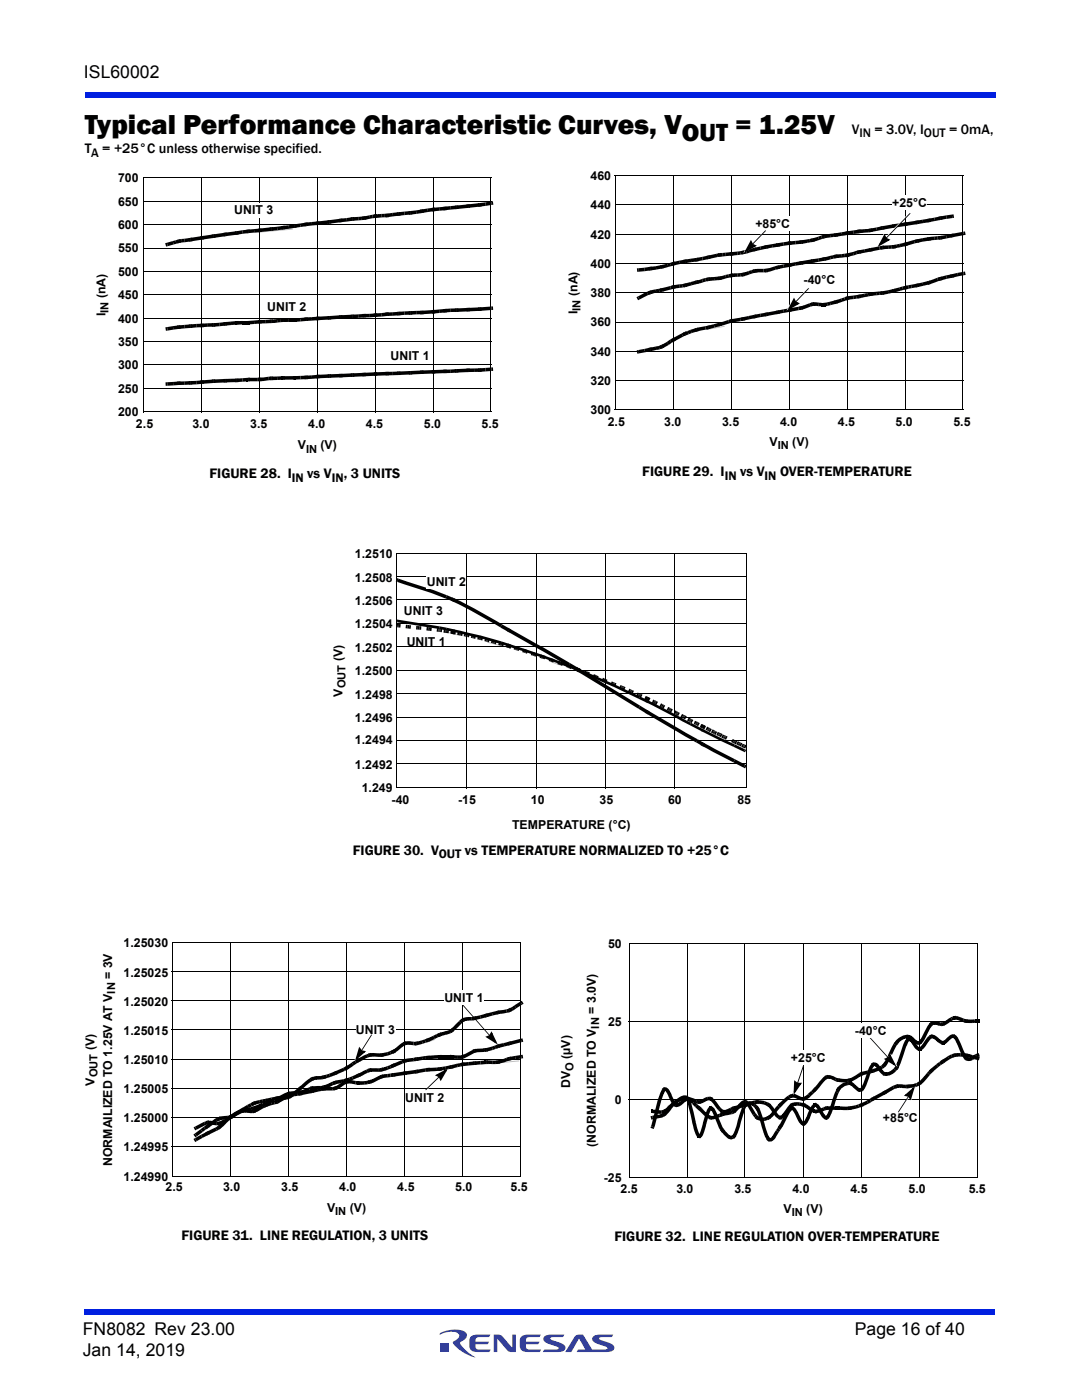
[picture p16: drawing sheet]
<svg xmlns="http://www.w3.org/2000/svg" width="216mm" height="279mm" viewBox="0 0 216 279" stroke-linecap="round" stroke-linejoin="round" font-family="sans-serif">
<defs><g id="words">
<g font-size="5.6">
<text x="16.9" y="26.7">Typical Performance Characteristic Curves, V</text>
<text x="146.7" y="26.7">= 1.25V</text>
</g>
<text font-size="5.1" x="136.1" y="28.1">OUT</text>
<g font-size="3.5">
<text x="16.7" y="15.6">ISL60002</text>
<text x="16.5" y="266.5">FN8082 Rev 23.00</text>
<text x="170.6" y="266.5">Page 16 of 40</text>
<text x="16.5" y="270.7">Jan 14, 2019</text>
</g>
<g font-size="2.8">
<text x="169.9" y="26.7">V</text>
<text x="16.9" y="30.6">T</text>
<text x="20.4" y="30.6">= +25°C unless otherwise specified.</text>
<text x="41.8" y="95.5">FIGURE 28. I</text>
<text x="128.2" y="95">FIGURE 29. I</text>
<text x="70.4" y="170.6">FIGURE 30. V</text>
<text x="36.2" y="247.4">FIGURE 31. LINE REGULATION, 3 UNITS</text>
<text x="122.6" y="247.7">FIGURE 32. LINE REGULATION OVER-TEMPERATURE</text>
</g>
<g font-size="2.5">
<text x="171.5" y="27.4">IN = 3.0V, IOUT = 0mA,</text>
<text x="18.2" y="31.3">A</text>
<text x="117.9" y="35.9">460</text>
<text x="23.6" y="41">650</text>
<text x="23.6" y="36.4">700</text>
<text x="117.9" y="41.8">440</text>
<text x="178" y="41.3">+25°C</text>
<text x="23.6" y="45.7">600</text>
<text x="46.8" y="42.8">UNIT 3</text>
<text x="117.9" y="47.6">420</text>
<text x="150.7" y="45.4">+85°C</text>
<text x="23.6" y="50.4">550</text>
<text x="117.9" y="53.4">400</text>
<text x="23.6" y="59.7">450</text>
<text x="23.6" y="55">500</text>
<text x="115.2" y="59.1" transform="rotate(-90 115.2 59.1)">(nA)</text>
<text x="117.9" y="59.3">380</text>
<text x="160.3" y="56.6">-40°C</text>
<text x="21" y="63.1" transform="rotate(-90 21 63.1)">I</text>
<text x="23.6" y="64.4">400</text>
<text x="53.3" y="62.1">UNIT 2</text>
<text x="115.2" y="62.7" transform="rotate(-90 115.2 62.7)">I</text>
<text x="117.9" y="65.1">360</text>
<text x="23.6" y="69">350</text>
<text x="77.9" y="71.8">UNIT 1</text>
<text x="117.9" y="71">340</text>
<text x="23.6" y="73.7">300</text>
<text x="117.9" y="76.8">320</text>
<text x="23.6" y="83">200</text>
<text x="23.6" y="78.4">250</text>
<text x="117.9" y="82.7">300</text>
<text x="27.1" y="85.4">2.5</text>
<text x="38.4" y="85.4">3.0</text>
<text x="50" y="85.4">3.5</text>
<text x="59.4" y="89.7">V</text>
<text x="61.5" y="85.4">4.0</text>
<text x="64" y="89.7">(V)</text>
<text x="73" y="85.4">4.5</text>
<text x="84.6" y="85.4">5.0</text>
<text x="96.1" y="85.4">5.5</text>
<text x="121.3" y="85">2.5</text>
<text x="132.5" y="85">3.0</text>
<text x="144.1" y="85">3.5</text>
<text x="153.6" y="89">V</text>
<text x="155.7" y="85">4.0</text>
<text x="167.2" y="85">4.5</text>
<text x="178.7" y="85">5.0</text>
<text x="190.2" y="85">5.5</text>
<text x="144.6" y="95.7">IN vs VIN OVER-TEMPERATURE</text>
<text x="58.3" y="96.2">IN vs VIN, 3 UNITS</text>
<text x="70.8" y="111.4">1.2510</text>
<text x="70.8" y="116.1">1.2508</text>
<text x="85.2" y="117">UNIT 2</text>
<text x="70.8" y="125.4">1.2504</text>
<text x="70.8" y="120.7">1.2506</text>
<text x="80.6" y="122.8">UNIT 3</text>
<text x="68.3" y="132" transform="rotate(-90 68.3 132)">(V)</text>
<text x="70.8" y="130.1">1.2502</text>
<text x="81.2" y="129">UNIT 1</text>
<text x="70.8" y="134.7">1.2500</text>
<text x="68.3" y="139" transform="rotate(-90 68.3 139)">V</text>
<text x="70.8" y="139.4">1.2498</text>
<text x="70.8" y="148.5">1.2494</text>
<text x="70.8" y="144.1">1.2496</text>
<text x="70.8" y="153.4">1.2492</text>
<text x="72.2" y="158.1">1.249</text>
<text x="78.1" y="160.5">-40</text>
<text x="91.4" y="160.5">-15</text>
<text x="105.9" y="160.5">10</text>
<text x="119.6" y="160.5">35</text>
<text x="133.3" y="160.5">60</text>
<text x="147.1" y="160.5">85</text>
<text x="102.2" y="165.4">TEMPERATURE (°C)</text>
<text x="87.6" y="171.3">OUT vs TEMPERATURE NORMALIZED TO +25°C</text>
<text x="24.7" y="189.1">1.25030</text>
<text x="121.3" y="189.2">50</text>
<text x="22.4" y="195.4" transform="rotate(-90 22.4 195.4)">= 3V</text>
<text x="24.7" y="194.9">1.25025</text>
<text x="24.7" y="200.7">1.25020</text>
<text x="88.7" y="200">UNIT 1</text>
<text x="118.9" y="202.4" transform="rotate(-90 118.9 202.4)">= 3.0V)</text>
<text x="24.7" y="206.5">1.25015</text>
<text x="71" y="206.3">UNIT 3</text>
<text x="121.3" y="204.7">25</text>
<text x="170.6" y="206.5">-40°C</text>
<text x="24.7" y="212.3">1.25010</text>
<text x="113.8" y="211.3" transform="rotate(-90 113.8 211.3)">(µV)</text>
<text x="157.8" y="211.9">+25°C</text>
<text x="18.8" y="216.6" transform="rotate(-90 18.8 216.6)">V</text>
<text x="24.7" y="218.2">1.25005</text>
<text x="80.9" y="219.9">UNIT 2</text>
<text x="113.8" y="217.1" transform="rotate(-90 113.8 217.1)">DV</text>
<text x="122.7" y="220.2">0</text>
<text x="24.7" y="224">1.25000</text>
<text x="176.2" y="223.9">+85°C</text>
<text x="22.4" y="232.7" transform="rotate(-90 22.4 232.7)">NORMAILIZED TO 1.25V AT V</text>
<text x="24.7" y="229.8">1.24995</text>
<text x="118.9" y="228.9" transform="rotate(-90 118.9 228.9)">(NORMALIZED TO V</text>
<text x="24.7" y="235.6">1.24990</text>
<text x="33" y="237.8">2.5</text>
<text x="44.5" y="237.8">3.0</text>
<text x="56.1" y="237.8">3.5</text>
<text x="67.7" y="237.8">4.0</text>
<text x="79.3" y="237.8">4.5</text>
<text x="90.8" y="237.8">5.0</text>
<text x="101.9" y="237.8">5.5</text>
<text x="120.5" y="235.8">-25</text>
<text x="123.8" y="238">2.5</text>
<text x="135" y="238">3.0</text>
<text x="146.5" y="238">3.5</text>
<text x="158.1" y="238">4.0</text>
<text x="169.7" y="238">4.5</text>
<text x="181.3" y="238">5.0</text>
<text x="193.3" y="238">5.5</text>
<text x="65.3" y="241.9">V</text>
<text x="69.8" y="241.9">(V)</text>
<text x="156.4" y="242.1">V</text>
</g>
<g font-size="2.2">
<text x="21.6" y="62.4" transform="rotate(-90 21.6 62.4)">IN (nA)</text>
<text x="115.8" y="62" transform="rotate(-90 115.8 62)">IN</text>
<text x="155.2" y="89.6">IN (V)</text>
<text x="61.1" y="90.3">IN</text>
<text x="68.9" y="137.4" transform="rotate(-90 68.9 137.4)">OUT</text>
<text x="23" y="198.3" transform="rotate(-90 23 198.3)">IN</text>
<text x="119.5" y="205.3" transform="rotate(-90 119.5 205.3)">IN</text>
<text x="19.5" y="215" transform="rotate(-90 19.5 215)">OUT (V)</text>
<text x="114.4" y="213.7" transform="rotate(-90 114.4 213.7)">O</text>
<text x="66.9" y="242.5">IN</text>
<text x="158" y="242.7">IN (V)</text>
</g>
</g></defs>
<g fill="#333f99">
<path d="M98.5 266.3h.7a1.2 1.2 0 0 1 1.1 .5l1.9 2.2v-2.7h.7v3.5h-.7a1.04 1.04 0 0 1-1-.4l-2-2.2v2.6h-.7z"/>
<path d="M93.9 266.8l.8-.4 3.2-.1-.3 .5-2.3 .1a.7 .7 0 0 0-.4 .9h2.7l-.4 .5h-2.3v.4l.2 .5 .2 .1h2.6l-.3 .5h-2.3a1.36 1.36 0 0 1-1.7-1.2l.1-1.5z"/>
<path d="M104 266.8l.8-.4 3.1-.1-.3 .5-2.3 .1a.7 .7 0 0 0-.3 .9h2.7l-.4 .5h-2.3v.4l.1 .5 .3 .1h2.6l-.3 .5h-2.3a1.36 1.36 0 0 1-1.7-1.2l.1-1.5z"/>
<path d="M108.6 266.7l.8-.3 3.2-.1-.3 .5-2.5 .2v.3l.6 .2a3.4 3.4 0 0 1 2.4 1.3 .85 .85 0 0 1-1 1h-3.5l.3-.4 2.8-.2v-.3l-.6-.2a3.4 3.4 0 0 1-2.4-1.3l.1-.5z"/>
<path d="M114.8 266.6a1.8 1.8 0 0 1 1.5-.3l1.9 3h2.3l.7-.1v-.3l-.6-.2a3.4 3.4 0 0 1-2.4-1.3 .85 .85 0 0 1 1-1l3.2-.1-.3 .5-2.5 .2v.3l.6 .2a3.4 3.4 0 0 1 2.4 1.3 .85 .85 0 0 1-1 1h-6.5l.3-.4 1.4-.1-1.2-2.1-1.6 2.6h-1.2z"/>
<path d="M88 268h1.6v1.7h-1.6z"/>
<path d="M87.8 266.1a5.6 5.6 0 0 1 5.1-.2 1.19 1.19 0 0 1-.8 1.8l-.3 .3a6.8 6.8 0 0 0 3 2.9 7.1 7.1 0 0 1-4.4-3l.5-.4a.81 .81 0 0 0 .7-.8 .81 .81 0 0 0-.6-.8 5.3 5.3 0 0 0-3.3 .4z"/>
</g>
<g fill="#001fe0">
<path d="M16.9 261.3h181.7v1h-181.7z"/>
<path d="M16.9 18.4h181.7v1h-181.7z"/>
</g>
<g fill="#000">
<path d="M28.6 35.4l.1 .2zM28.6 35.4l.2 .1zM28.6 58.8l.1 .1zM28.6 54.1l.1 .2zM28.6 49.4l.1 .2zM28.6 44.8l.1 .1zM28.6 40.1l.1 .2zM33 48.5h.3l.2 .6-.4 .1zM33.3 48.5l1.2-.4 .1 .7-1.1 .3zM34.5 48.1l.5-.1 .2 .6-.6 .2zM35 48l.6-.2 .2 .7-.6 .1zM35.6 47.8l.3-.1 .2 .7-.3 .1z"/>
<path d="M35.3 47.9l.3-.1 .2 .7-.4 .1zM35.6 47.8l.6-.1 .1 .7-.5 .1zM36.2 47.7l.6-.1 .1 .7-.6 .1zM36.8 47.6l1.2-.1 .1 .7-1.2 .1zM38 47.5l.3-.1 .1 .7-.3 .1zM37.6 47.5h.4l.1 .7h-.4zM38 47.5l2.3-.4 .1 .7-2.3 .4zM40.3 47.1h.3l.1 .7h-.3zM39.9 47.2l.4-.1 .1 .7-.4 .1zM40.3 47.1l2.3-.3 .1 .7-2.3 .3zM42.6 46.8l.3-.1 .1 .7-.3 .1zM42.2 46.8h.4l.1 .7h-.4z"/>
<path d="M42.6 46.8l2.3-.4 .1 .7-2.3 .4zM44.9 46.4h.3l.1 .7h-.3zM44.6 46.5l.3-.1 .1 .7-.4 .1zM44.9 46.4l2.3-.3 .1 .7-2.3 .3zM47.2 46.1h.3l.1 .7h-.3zM46.9 46.2l.3-.1 .1 .7-.3 .1zM47.2 46.1l1.1-.1 .2 .7-1.2 .1zM48.3 46l1.2-.2 .1 .7-1.2 .2zM49.5 45.8h.3l.1 .7h-.3zM49.2 45.8h.3l.1 .7h-.4zM49.5 45.8l1.2-.1v.7l7.7-.7-8.8 .8zM50.7 45.7l1.1-.1 .1 .7-1.2 .1z"/>
<path d="M51.5 45.7l.3-.1 .1 .7-.3 .1zM51.8 45.6l2.3-.2 .1 .7-2.3 .2zM51.8 45.6h.4v.7h-.3zM54.1 45.4l.4-.1v.7l-.3 .1zM53.8 45.4h.3l.1 .7h-.3zM54.1 45.4l1.2-.1 .1 .7-1.2 .1zM55.3 45.3l1.2-.2 .1 .7-1.2 .2zM56.5 45.1l.3-.1 .1 .7-.3 .1zM56.1 45.1h.4v.7h-.3zM56.5 45.1l1.1-.1 .1 .7-1.2 .1zM57.6 45l1.1-.2 .1 .7-1.1 .2zM58.7 44.8l.4-.1 .1 .7-.4 .1z"/>
<path d="M58.4 44.8h.3l.1 .7h-.3zM58.7 44.8l1.2-.2 .1 .7-1.2 .2zM59.9 44.6l1.1-.2 .2 .7-1.2 .2zM61 44.4h.4l.1 .7h-.3zM60.7 44.5l.3-.1 .1 .7-.3 .1zM61 44.4l1.2-.1 .1 .7-1.2 .1zM62.2 44.3l1.2-.1 .1 .7-1.2 .1zM63 44.2h.4l.1 .7h-.4zM63.4 44.2l2.3-.3 .1 .7-2.3 .3zM63.4 44.2h.3l.1 .7h-.3zM65.7 43.9h.3l.1 .7h-.3zM65.3 44l.4-.1 .1 .7-.4 .1z"/>
<path d="M65.7 43.9l2.3-.3 .1 .7-2.3 .3zM68 43.6h.3l.1 .7h-.3zM67.6 43.7l.4-.1 .1 .7-.4 .1zM68 43.6l1.2-.1 .1 .7-1.2 .1zM69.2 43.5l1.1-.2 .1 .7-1.1 .2zM70.3 43.3h.3l.1 .7h-.3zM70 43.4l.3-.1 .1 .7-.4 .1zM70.3 43.3h1.2v.7h-1.1zM71.5 43.3l.5-.1 .1 .7-.6 .1zM72 43.2h.6l.1 .7h-.6zM72.6 43.2l.3-.1 .1 .7-.3 .1zM72.3 43.2h.3l.1 .7h-.3z"/>
<path d="M72.6 43.2l.6-.1 .1 .7-.2-.7 .6-.1 .2 .6-1.2 .3zM73.7 43l.6-.1 .1 .6-.5 .1zM74.3 42.9l.6-.1 .1 .7-.6 .1zM74.9 42.8l.3-.1 .1 .7-.3 .1zM74.6 42.8h.3l.1 .7h-.4zM74.9 42.8h.6v.7v-.7l.6-.1v.7l-1.1 .1zM76.1 42.7h.5l.1 .7h-.6zM76.6 42.7h.6l.1 .6-.6 .1zM76.9 42.7h.3l.1 .6-.3 .1zM77.2 42.7l1.1-.2 .1 .7-1.1 .1zM77.2 42.7h.4v.6h-.3zM78.3 42.5l1.2-.1 .1 .7-1.2 .1z"/>
<path d="M79.5 42.4l.4-.1v.7l-.3 .1zM79.2 42.4h.3l.1 .7h-.3zM79.5 42.4l1.2-.2 .1 .7-1.2 .2zM80.7 42.2l1.2-.1v.7l-1.1 .1zM81.5 42.2l.4-.1v.7l-.3 .1zM81.9 42.1l1.1-.1 .1 .7-1.2 .1zM81.9 42.1h.3l.1 .7h-.4zM83 42l1.1-.2 .1 .7-1.1 .2zM84.1 41.8h.4l.1 .7h-.4zM83.8 41.8h.3l.1 .7h-.3zM84.1 41.8l1.2-.2 .1 .7-1.2 .2zM85.3 41.6l1.1-.1 .1 .7-1.1 .1z"/>
<path d="M86.4 41.5l.4-.1 .1 .7-.4 .1zM86.1 41.5h.4v.7h-.3zM86.5 41.5l1.1-.1 .1 .7-1.2 .1zM87.6 41.4l1.2-.1v.7l-1.1 .1zM88.4 41.3h.4v.7h-.3zM88.8 41.3l1.1-.2 .1 .7-1.2 .2zM88.8 41.3l.3-.1 .1 .7-.4 .1zM89.9 41.1l1.2-.1 .1 .7-1.2 .1zM91.1 41h.3l.1 .7h-.3zM90.8 41h.3l.1 .7h-.4zM91.1 41l2.3-.2 .1 .7-2.3 .2zM93 40.8h.4l.1 .7h-.4z"/>
<path d="M93.4 40.8l2.3-.3 .1 .7-2.3 .3zM93.4 40.8h.3l.1 .7h-.3zM95.7 40.5h.3l.1 .7h-.3zM95.4 40.6l.3-.1 .1 .7-.4 .1zM95.7 40.5l1.1-.1 .1 .7h.2l-1.3 .1zM96.8 40.4l1.2-.2 .1 .7-1.2 .2zM98 40.2h.3l.1 .7h-.3zM28.6 77.4l.1 .2zM28.6 72.7l.1 .2zM28.6 68.1l.1 .2zM28.6 63.4l.1 .2zM33 65.3h.3l.1 .7h-.3z"/>
<path d="M33.3 65.3l1.2-.2 .1 .7-1.2 .2zM33 76.3h.4v.7h-.3zM33.4 76.3l1.1-.1 .1 .7-1.2 .1zM34.5 65.1l1.1-.2 .1 .7-1.1 .2zM34.5 76.2l1.2-.1v.7l-1.1 .1zM35.6 64.9h.4l.1 .7h-.4zM35.7 76.1h.3v.7h-.3zM35.3 65l.4-.1v.7l-.3 .1zM35.7 64.9l1.1-.1 .1 .7-1.2 .1zM35.3 76.1h.4v.7h-.3zM35.7 76.1h1.1l.1 .7h-1.2zM36.8 76.1h1.2v.7h-1.1z"/>
<path d="M36.8 64.8l1.2-.1v.7l-1.1 .1zM38 76.1l.3-.1 .1 .7-.4 .1zM38 64.7h.3l.1 .7h-.4zM37.7 64.8l.3-.1 .1 .7-.4 .1zM38 64.7l1.2-.1v.7l-1.1 .1zM37.7 76.1h.3v.7h-.3zM38 76.1l1.2-.1v.7l-1.2 .1zM39.1 76l1.2-.1 .1 .7-1.2 .1zM39.2 64.6h1.1v.7h-1.1zM40.3 75.9h.3l.1 .7h-.3zM40 75.9h.3v.7h-.3zM40.3 75.9l2.3-.2v.7l-2.3 .2z"/>
<path d="M40 64.6h.3v.7h-.3zM40.3 64.6l1.2-.1v.7l-1.2 .1zM40.3 64.6h.4v.7h-.4zM41.5 64.5h1.1v.7h-1.1zM42.6 75.7h.3l.1 .7h-.4zM42.2 64.5h.4v.7h-.3zM42.6 64.5l1.2-.1v.7l-1.2 .1zM42.3 75.7h.3v.7h-.3zM42.6 75.7l2.3-.1 .1 .7-2.4 .1zM42.6 64.5h.3l.1 .7h-.4zM43.8 64.4l1.1-.1 .1 .7-1.2 .1zM44.9 64.3l.3-.1 .1 .7-.3 .1z"/>
<path d="M44.6 64.3h.3l.1 .7h-.4zM44.9 64.3l1.2-.1v.7l-1.1 .1zM44.9 75.6h.4v.7h-.3zM44.6 75.6h.3l.1 .7h-.4zM44.9 75.6h1.2v.7h-1.1zM46.1 64.2l1.1-.1 .1 .7-1.2 .1zM46.1 75.6h1.1l.1 .7h-1.2zM46.9 64.1h.3v.7h-.3zM46.9 75.6h.3l.1 .7h-.4zM47.2 75.6l1.2-.1v.7l9.4-.7-10.5 .8zM47.2 64.1h.4v.6l-.3 .1zM47.2 75.6h.4v.7h-.3z"/>
<path d="M47.2 64.1h.6v.7v-.7h.6v.6l-1.2 .1zM48.4 75.5l1.1-.1 .1 .7-1.2 .1zM48.4 64.1h1.5v.6h-1.5zM49.2 75.4h.3v.7h-.3zM49.5 75.4h.3l.1 .7h-.3zM49.2 64.1h.3l.1 .6-.4 .1zM49.5 64.1l1.2-.1v.7h-1.1zM49.5 75.4h1.8v.7h-1.8zM50.7 64l1.1-.1 .1 .7-1.2 .1zM51.3 75.4h.6v.7h-.6zM51.8 63.9l.4-.1v.7l-.3 .1zM51.9 75.4h.3v.7h-.3z"/>
<path d="M51.5 75.4h.4v.7h-.4zM51.9 75.4h.6v.7l-.1-.7 1.2-.2 .1 .7-1.8 .2zM51.5 63.9h.4v.7h-.4zM51.9 63.9l1.1-.1v.7l-1.1 .1zM53 63.8h1.1l.1 .7h-1.2zM53.6 75.2h.6v.7h-.6zM54.1 63.8h.4v.7h-.3zM54.2 75.2h.3v.7h-.3zM53.8 75.2h.4v.7h-.4zM54.2 75.2l1.1-.1v.7l-1.1 .1zM53.8 63.8h.4v.7h-.4zM54.2 63.8h.6v.7l-.1-.7 .6-.1 .1 .7-1.2 .1z"/>
<path d="M55.3 63.7l.6-.1v.7l-.5 .1zM55.3 75.1h1.2v.7h-1.2zM55.9 63.6h.6v.7h-.6zM56.2 75.1h.3v.7h-.3zM56.2 63.6h.3v.7h-.3zM56.5 75.1h.3l.1 .7h-.4zM56.5 63.6l.3-.1 .1 .7-.4 .1zM56.5 75.1h2.3v.7h-2.3zM56.5 63.6h.5l.1 .7-.1-.7 .6-.1 .1 .7-1.2 .1zM57.6 63.5h1.5v.7h-1.5zM58.4 63.6l.4-.1v.7l-.3 .1zM58.8 63.5h1.1l.1 .7h-1.2z"/>
<path d="M58.8 75.1h.3v.7h-.3zM58.4 75.1h.4v.7h-.3zM58.8 75.1l1.1-.1 .1 .7-1.2 .1zM59.9 63.5l1.2-.1v.7l-1.1 .1zM59.9 75h1.2v.7h-1.1zM60.7 75h.4v.7h-.3zM61.1 75l1.1-.1 .1 .7-1.2 .1zM61.1 63.4l.3-.1 .1 .7-.4 .1zM60.7 63.4h.4v.7h-.3zM61.1 63.4l1.1-.1 .1 .7-1.2 .1zM61.1 75h.3v.7h-.3zM62.2 74.9l1.2-.1 .1 .7-1.2 .1z"/>
<path d="M62.2 63.3l1.2-.1v.7l-1.1 .1zM63.4 74.8h.3l.1 .7h-.3zM63.1 74.8h.3v.7h-.3zM63.4 74.8l2.3-.1v.7l-2.3 .1zM63.4 63.2h.3l.1 .7h-.4zM63.1 63.2h.3v.7h-.3zM63.4 63.2l2.3-.1v.7l-2.3 .1zM65.7 74.7h.3l.1 .7h-.4zM65.7 63.1h.3l.1 .7h-.4zM65.4 63.1h.3v.7h-.3zM65.7 63.1l2.3-.2v.7l-2.3 .2zM65.4 74.7h.3v.7h-.3z"/>
<path d="M65.7 74.7l2.3-.1v.7l-2.3 .1zM68 62.9h.3l.1 .7h-.4zM68 74.6h.3l.1 .7h-.4zM67.7 74.6h.3v.7h-.3zM68 74.6l2.3-.1 .1 .7-2.4 .1zM67.7 62.9h.3v.7h-.3zM68 62.9l2.3-.1 .1 .7-2.4 .1zM70 74.5h.3l.1 .7h-.4zM70.3 74.5l2.3-.1 .1 .7-2.3 .1zM70 62.8h.3l.1 .7h-.4zM70.3 62.8l1.2-.1v.7l-1.1 .1zM70.3 74.5h.4v.7h-.3z"/>
<path d="M70.3 62.8h.4v.7h-.3zM71.5 62.7h1.1l.1 .7h-1.2zM72.6 74.4h.4v.7h-.3zM72.3 74.4h.3l.1 .7h-.4zM72.6 74.4l2.3-.1 .1 .7-2.3 .1zM72.6 62.7l.4-.1v.7l-.3 .1zM72.3 62.7h.3l.1 .7h-.4zM72.6 62.7l1.2-.1v.7l-1.1 .1zM73.8 62.6l1.1-.1 .1 .7-1.2 .1zM74.9 74.3h.3l.1 .7h-.3zM74.9 62.5h.3l.1 .7h-.3zM74.6 62.6l.3-.1 .1 .7-.4 .1z"/>
<path d="M74.9 62.5h1.2v.7h-1.1zM74.6 74.3h.3l.1 .7h-.4zM74.9 74.3l2.3-.1 .1 .7-2.3 .1zM76.1 62.5l1.1-.1 .1 .7-1.2 .1zM77.2 62.4l.3-.1 .1 .7-.3 .1zM77.2 74.2h.4v.7h-.3zM76.9 74.2h.3l.1 .7h-.4zM77.2 74.2h1.2v.7h-1.1zM76.9 62.4h.3l.1 .7h-.4zM77.2 62.4l1.2-.1v.7l-1.1 .1zM78.4 62.3l1.1-.1 .1 .7-1.2 .1zM78.4 74.2l1.2-.1v.7l-1.2 .1z"/>
<path d="M79.5 62.2h.4v.7h-.3zM79.2 62.3l.3-.1 .1 .7h-.4zM79.5 62.2l1.2-.1v.7l-1.1 .1zM79.6 74.1h.3v.7h-.3zM79.2 74.1h.4v.7h-.4zM79.6 74.1l2.3-.1v.7l-2.3 .1zM80.7 62.1h1.2v.7h-1.2zM81.5 74.1l.4-.1v.7l-.3 .1zM81.9 74l2.3-.1v.7l-2.3 .1zM81.5 62.1h.4v.7h-.3zM81.9 62.1l1.1-.1 .1 .7-1.2 .1zM81.9 74h.3l.1 .7h-.4z"/>
<path d="M81.9 62.1h.3l.1 .7h-.4zM83 62h1.2v.7h-1.1zM84.2 73.9h.3v.7h-.3zM83.8 62h.4v.7h-.3zM84.2 62l2.3-.1v.7l-2.3 .1zM83.8 73.9h.4v.7h-.3zM84.2 73.9h2.3v.6l-2.3 .1zM84.2 62h.3v.7h-.3zM86.5 61.9l.3-.1v.7l-.3 .1zM86.1 61.9h.4v.7h-.3zM86.5 61.9l1.1-.1 .1 .7-1.2 .1zM86.5 73.9h.3v.6h-.3z"/>
<path d="M86.1 73.9h.4v.6h-.3zM86.5 73.9l2.3-.1v.7h-2.3zM87.6 61.8l1.2-.1v.7l-1.1 .1zM88.8 61.7l.3-.1 .1 .7-.4 .1zM88.4 61.7h.4v.7h-.3zM88.8 61.7l1.1-.1 .1 .7-1.2 .1zM88.8 73.8h.3l.1 .7h-.4zM88.5 73.8h.3v.7h-.3zM88.8 73.8l1.1-.1 .1 .7-1.2 .1zM89.9 73.7h1.2v.7h-1.1zM89.9 61.6h1.2v.7h-1.1zM91.1 73.7l.3-.1 .1 .7-.4 .1z"/>
<path d="M90.8 73.7h.3v.7h-.3zM91.1 73.7l2.3-.1v.7l-2.3 .1zM90.8 61.6h.3v.7h-.3zM91.1 61.6l2.3-.2v.7l-2.3 .2zM91.1 61.6h.4v.7h-.4zM93.4 73.6l.3-.1 .1 .7-.4 .1zM93.4 61.4h.3l.1 .7h-.4zM93.1 73.6h.3v.7h-.3zM93.4 73.6l1.2-.1v.7l-1.2 .1zM93.1 61.4h.3v.7h-.3zM93.4 61.4l2.3-.1 .1 .7-2.4 .1zM94.6 73.5h1.1l.1 .7h-1.2z"/>
<path d="M95.4 73.5h.3l.1 .7h-.4zM95.7 73.5l1.2-.1v.7l-1.1 .1zM95.4 61.4l.3-.1 .1 .7-.4 .1zM95.7 61.3l2.3-.1 .1 .7-2.3 .1zM95.7 73.5h.4v.7h-.3zM95.7 61.3h.4v.7h-.3zM96.9 73.4l1.1-.1 .1 .7-1.2 .1zM98 73.3h.4v.7h-.3zM98 61.2h.4v.6l-.3 .1zM28.6 82.1l.1 .2zM40.2 82.2l.1 .1zM51.7 82.2l.2 .1z"/>
<path d="M63.3 82.2l.1 .1zM74.8 82.2l.1 .1zM86.3 82.2l.2 .1z"/>
</g>
<g fill="none" stroke="#000" stroke-width=".2">
<path d="M40.3 35.5v46.7M51.8 35.5v46.7M63.4 35.5v46.7M74.8 35.5v46.7M86.4 35.5v46.7M98 35.4v46.9M98 35.5h-69.3v46.8M28.7 58.8h69.3M28.7 54.2h69.3M28.7 49.5h69.3M28.7 44.9h69.3M28.7 40.2h69.3"/>
<path d="M28.7 77.5h69.3M28.7 72.8h69.3M28.7 68.2h69.3M28.7 63.5h69.3M28.7 82.2h69.3"/>
</g>
<g fill="#fff">
<path d="M77.9 69.5h8.5v2.8h-8.5z"/>
<path d="M53.3 59.8h7.8v2.9h-7.8z"/>
<path d="M46.8 40.5h7.8v2.8h-7.8z"/>
</g>
<g fill="none" stroke="#000" stroke-width=".2">
<path d="M134.5 35v46.8M146 35v46.8M157.5 35v46.8M169 35v46.8M180.6 35v46.8M192.2 35v46.8M192.3 35.1h-69.6v46.8M122.7 58.4h69.6M122.7 52.6h69.6M122.7 46.7h69.6M122.7 40.9h69.6M122.7 75.9h69.6"/>
<path d="M122.7 70.1h69.6M122.7 64.3h69.6M122.7 81.8h69.6"/>
</g>
<g fill="#000">
<path d="M122.7 35v.1zM122.7 35l.1 .1zM127 59.3l.3-.1 .3 .6-.3 .1zM127.3 59.2l1.7-.9h-.1h.2l.2 .6-.5 .3-.3-.7 .3 .7-1.2 .6zM129.1 58.3l.5-.3 .3 .7-.6 .2zM129.6 58l.4-.1 .2 .7-.3 .1zM129.3 58.1l.4-.1 .2 .7-.4 .1zM129.7 58l1.1-.3 .2 .7-.6 .1-.1-.7 .2 .7-.6 .2zM130.8 57.7l.6-.1 .2 .7-.6 .1zM131.4 57.6l.6-.1 .2 .7-.6 .1zM132 57.5l.4-.1 .1 .7-.3 .1zM131.7 57.6l.3-.1 .2 .7-.4 .1z"/>
<path d="M132 57.5l.6-.1 .2 .7-.2-.7 1.1-.3 .2 .7-1.7 .4zM133.7 57.1l.6-.2 .2 .7-.6 .2zM134.3 56.9h.4l.1 .6-.3 .1zM134 57l.3-.1 .2 .7-.4 .1zM134.3 56.9l1.2-.2 .1 .7-.6 .1-.1-.7 .1 .7-.5 .1zM135.5 56.7h.6l.1 .7h-.6zM136.1 56.7l.6-.1 .1 .7-.6 .1zM136.3 56.7l.3-.1 .2 .7-.3 .1zM136.6 56.6l1.2-.3 .2 .7-1.2 .3zM136.7 56.6l.3-.1 .1 .7-.3 .1zM137.8 56.3l1.1-.3 .2 .7-1.1 .3zM138.9 56l.4-.1 .1 .7-.3 .1z"/>
<path d="M138.6 56h.4l.1 .7h-.3zM139 56l.6-.1 .1 .6-.2-.6 .8-.3-.2 .1 .2 .6-.6 .2-.6 .2zM140.1 55.7l.6-.2 .2 .7-.6 .1zM140.7 55.5l.6-.1 .1 .7-.6 .1zM141.3 55.4l.3-.1 .2 .7-.4 .1zM141 55.4h.3l.1 .7h-.3zM141.3 55.4l1.2-.1v.7h-.6v-.7l.1 .7-.6 .1zM142.5 55.3l.5-.1 .1 .7-.6 .1zM143 55.2h.6l.1 .7h-.6zM143.2 55.2h.4l.1 .7h-.3zM143.6 55.2l.5-.1 .2 .6-.2-.6 .7-.3-.1 .1 .2 .6-1.2 .4zM143.6 55.2h.4v.7h-.3z"/>
<path d="M144.7 54.9l.7-.2 .1 .7-.6 .1zM145.4 54.7l.5-.1 .1 .7-.5 .1zM145.9 54.6h.3l.2 .6-.4 .1zM145.6 54.7l.3-.1 .1 .7-.3 .1zM145.9 54.6l1.3-.1v.7h-.6v-.7v.7l-.6 .1zM147.1 54.5h.6v.7h-.5zM147.7 54.5l.6-.1v.7l-.6 .1zM147.9 54.5l.3-.1 .2 .7-.4 .1zM148.2 54.4l.6-.1 .2 .7-.2-.7 .5-.2 .3 .7-1.2 .3zM148.3 54.4h.3l.1 .7h-.4zM149.3 54.1l.8-.3-.2 .1 .2 .7-.6 .2zM149.9 53.9l.6-.2 .2 .7-.6 .2z"/>
<path d="M150.5 53.7h.4l.1 .6-.3 .1zM150.2 53.8l.4-.1 .1 .7-.4 .1zM150.6 53.7h1.7l.1 .7h-1.2v-.7v.7h-.5zM152.3 53.7l.6-.1v.7l-.5 .1zM152.5 53.7l.3-.1 .2 .7-.4 .1zM152.8 53.6l.6-.1 .2 .7-.2-.6 1.3-.5h-.1l.1 .7-1.7 .5zM152.9 53.6h.3l.1 .7h-.4zM154.6 53.1l.6-.1 .1 .7-.6 .1zM155.2 53h.3l.1 .6-.3 .1zM154.8 53.1l.4-.1 .1 .7-.3 .1zM155.2 53l1.1-.2 .1 .6-1.1 .3zM156.3 52.8l1.2-.2 .1 .7-1.2 .2z"/>
<path d="M157.5 52.6l.3-.1 .2 .7-.4 .1zM157.2 52.6h.3l.1 .6-.3 .1zM157.5 52.6l1.2-.3 .1 .7-1.2 .2zM158.7 52.3l1.1-.2 .1 .7-1.1 .2zM159.5 52.2l.3-.1 .1 .7-.3 .1zM159.8 52.1l2.3-.4 .1 .7-2.3 .4zM159.8 52.1h.4l.1 .7h-.4zM162.1 51.7h.4l.1 .7h-.4zM161.8 51.8l.3-.1 .1 .7-.3 .1zM162.1 51.7l1.2-.1 .1 .6-.6 .1h.6l-1.2 .1zM163.3 51.6l1.1-.2 .1 .6-1.1 .2zM164.4 51.4l.4-.1 .1 .7h-.4z"/>
<path d="M164.1 51.4h.3l.1 .6-.3 .1zM164.4 51.4l.6-.2 .2 .7-.2-.7 .6-.1 .2 .7-1.3 .2zM165.6 51.1l.6-.2 .1 .7-.6 .2zM166.2 50.9l.6-.1 .1 .7-.6 .1zM166.4 60l.3-.1 .2 .7-.3 .1zM166.7 59.9l.6-.1 .2 .6-.2-.6 .6-.2 .2 .6-1.2 .4zM166.7 59.9l.4-.1 .1 .7-.3 .1zM166.8 50.8h.3l.1 .6-.3 .1zM166.4 50.9l.4-.1 .1 .7-.4 .1zM166.8 50.8l1.1-.1 .1 .7-.6 .1-.1-.7 .1 .7h-.5zM167.9 59.6l.5-.2 .3 .6 .2-.1-.8 .3zM167.9 50.7l.6-.1 .1 .7-.6 .1z"/>
<path d="M168.4 59.4l.6-.2 .2 .6-.5 .2zM168.5 50.6h.6v.7h-.5zM169 59.2l.3-.1 .2 .6-.3 .1zM168.7 50.7l.3-.1 .2 .7-.3 .1zM169 50.6l1.2-.3 .3 .6-.7 .2-.2-.7 .2 .7-.6 .2zM168.7 59.2h.3l.2 .6-.4 .1zM169 59.2l1.2-.2 .1 .7-.6 .1v-.7l.1 .6-.6 .1zM169.1 50.6h.3l.1 .7h-.4zM170.2 50.3l.6-.2 .2 .7-.6 .2zM170.2 59l.6-.1 .1 .7-.6 .1zM170.8 50.1l.6-.1 .1 .6-.6 .2zM170.8 58.9l.6-.1 .1 .7-.6 .1z"/>
<path d="M171 58.9l.4-.1 .1 .7-.3 .1zM171.4 58.8l.5-.1 .2 .7-.2-.7 .6-.1 .2 .7-1.2 .2zM171.4 50l.3-.1 .2 .7h-.4zM171 50h.4l.1 .6-.3 .1zM171.4 50l1.1-.3 .1 .7-1.1 .2zM171.4 58.8h.3l.1 .7h-.3zM172.5 58.6l.6-.1 .2 .7-.7 .1zM172.5 49.7l1.2-.2 .1 .7-1.2 .2zM173.1 58.5l.6-.1 .1 .6-.5 .2zM173.7 58.4l.3-.1 .2 .7h-.4zM173.7 49.5l.3-.1 .2 .7-.4 .1zM173.4 49.6l.3-.1 .1 .7h-.3z"/>
<path d="M173.7 49.5l1.7-.3 .2 .6-1.8 .4zM173.4 58.4h.3l.1 .7h-.3zM173.7 58.4l1.2-.2 .1 .7-.6 .1-.1-.7 .1 .7-.6 .1zM174.9 58.2h.6v.7h-.5zM175.4 49.2l.6-.1 .1 .6-.5 .1zM175.5 58.2l.6-.1v.7l-.6 .1zM176 49.1l.4-.1 .1 .7h-.4zM175.7 58.2l.3-.1 .1 .7-.3 .1zM176 58.1l1.2-.2 .1 .7-1.2 .2zM175.7 49.1h.3l.1 .7h-.3zM176 49.1l1.2-.1v.7h-.5l-.1-.7 .1 .7-.6 .1zM176.1 58.1h.3v.7h-.3z"/>
<path d="M177.2 57.9l1.1-.2 .2 .7-1.2 .2zM177.2 49l.6-.1 .1 .7h.2l-.9 .1zM177.8 48.9h.6v.7h-.5zM177.9 57.8l.4-.1 .2 .7h-.4zM178.3 57.7l1.2-.3 .2 .6-.7 .2-.1-.7 .2 .7-.6 .2zM178.3 57.7l.3-.1 .2 .7-.3 .1zM178 49l.3-.1 .1 .7h-.3zM178.3 48.9l.6-.1 .1 .7 .2-.1-.8 .2zM178.4 48.9h.3l.1 .7h-.4zM178.9 48.8l.6-.1 .1 .6-.6 .2zM179.5 57.4l.5-.2 .2 .7-.5 .1zM179.5 48.7l1.1-.3 .2 .7-1.2 .2z"/>
<path d="M180 57.2l.6-.1 .2 .6-.6 .2zM180.3 48.5l.3-.1 .2 .7-.3 .1zM180.6 48.4l1.8-.5 .1 .7-1.7 .5zM180.6 57.1l.4-.1 .1 .7h-.3zM180.3 57.1h.3l.2 .6-.4 .1zM180.6 57.1l.6-.2 .2 .7-.6 .1zM180.6 48.4l.4-.1 .1 .7-.3 .1zM181.2 56.9l.6-.1 .1 .7-.6 .1zM181.8 56.8l1.1-.2 .2 .7-1.2 .2zM182.4 47.9l.5-.1 .2 .7-.6 .1zM182.9 56.6h.4l.1 .6-.3 .1zM182.6 56.7l.3-.1 .2 .7-.3 .1z"/>
<path d="M182.9 56.6l1.2-.2 .1 .6-1.1 .3zM182.9 47.8l.4-.1 .1 .7-.3 .1zM182.6 47.8h.3l.2 .7h-.3zM182.9 47.8l1.2-.3 .1 .7-1.1 .3zM184.1 56.4l1.2-.3 .1 .6-1.2 .3zM184.1 47.5l1.2-.2 .1 .7-1.2 .2zM184.9 56.2l.4-.1 .2 .6-.3 .2zM185.3 56.1l1.1-.4 .2 .6-.2-.6 .6-.3 .2 .7-1.7 .6zM185.3 56.1l.3-.1 .2 .7h-.4zM185.3 47.3h.4l.1 .7h-.4zM185 47.4l.3-.1 .1 .7-.3 .1zM185.3 47.3l1.2-.1v.7h-.6v-.7l.1 .7-.6 .1z"/>
<path d="M186.5 47.2l.6-.1v.7l-.6 .1zM187 55.4l.6-.1 .1 .7-.5 .1zM187.1 47.1h.5l.1 .7h-.6zM187.6 55.3l.3-.1 .2 .7-.4 .1zM187.2 55.4l.4-.1 .1 .7h-.3zM187.6 55.3l1.2-.3 .1 .6-1.2 .4zM187.3 47.1h.3l.1 .7h-.3zM187.6 47.1l1.2-.2 .1 .7-1.2 .2zM187.6 47.1h.4v.7h-.3zM188.8 55l1.1-.3 .2 .7-1.2 .2zM188.8 46.9l1.1-.2 .2 .6-1.2 .3zM189.5 54.8l.4-.1 .2 .7-.4 .1z"/>
<path d="M189.9 54.7l1.2-.2 .1 .6-1.1 .3zM189.9 54.7h.3l.2 .7h-.3zM189.9 46.7l.3-.1 .2 .7h-.3zM189.6 46.7h.3l.1 .6-.3 .1zM189.9 46.7l2.3-.5 .1 .7-2.3 .4zM191.1 54.5l1.1-.2 .1 .6-1.1 .2zM192.2 54.3l.4-.1 .1 .7h-.4zM192.2 46.2h.4l.1 .7h-.4zM127 69.9l.4-.1 .1 .7-.3 .1zM127.4 69.8l1.1-.2 .2 .7h.1l-1.3 .2zM128.5 69.6l1.2-.2 .1 .7-1.1 .2zM129.7 69.4l.3-.1 .2 .7-.4 .1z"/>
<path d="M129.3 69.4h.4l.1 .7h-.3zM129.7 69.4l.6-.1 .1 .7-.1-.7 .5-.1 .2 .6-1.2 .3zM130.8 69.2l.6-.2 .2 .7-.6 .2zM131.4 69.1l.6-.3 .2 .7-.6 .2zM131.7 69l.3-.1 .3 .6-.3 .1zM132 68.9l.5-.3 .3 .6-.3-.6 .6-.4 .4 .6-1.2 .7zM132 68.8l.3-.1 .2 .7-.3 .1zM133 68.3l.6-.5 .4 .6-.5 .4zM133.6 67.8l.6-.3 .4 .6-.6 .3zM134.2 67.5l.3-.2 .4 .6-.3 .2zM133.9 67.7l.3-.2 .4 .6-.3 .2zM134.2 67.5l2-1h-.2l.3 .7-1.7 .9z"/>
<path d="M136 66.5l.6-.2 .3 .6-.6 .3zM136.6 66.3l.3-.2 .3 .7-.3 .1zM136.3 66.4l.3-.1 .2 .6-.3 .1zM136.6 66.3l.6-.2 .2 .6-.6 .2zM137.2 66.1l.7-.3 .1 .7-.6 .2zM137.8 65.8l1.1-.3 .2 .6-1.1 .4zM138.9 65.5l.4-.1 .2 .7h-.4zM138.6 65.6l.3-.1 .2 .6-.3 .1zM138.9 65.5l1.8-.4 .1 .7 3.8-.7-4.9 .9-.1-.7 .1 .7-.6 .1zM140.7 65.1l.6-.1 .1 .7-.6 .1zM140.9 65.1l.4-.1 .1 .7-.3 .1zM141.3 65l1.1-.3 .2 .7 .3-.1-1.5 .4z"/>
<path d="M141.3 65l.3-.1 .2 .7-.4 .1zM142.4 64.7l1.2-.3 .1 .7-1.1 .3zM143.6 64.4l.3-.1 .2 .7-.4 .1zM143.2 64.5l.4-.1 .1 .7-.3 .1zM143.6 64.4l.5-.2 .2 .7-.2-.6 1.2-.4 .2 .6-1.8 .6zM145.3 63.9l.6-.2 .2 .7-.6 .1zM145.9 63.7l.3-.1 .2 .7-.3 .1zM145.6 63.8l.3-.1 .1 .7-.3 .1zM145.9 63.7l1.8-.3 .1 .7-.9 .1 .9-.1-.6 .1-.1-.7 .1 .7-1.2 .2zM147.6 63.4l.6-.1 .2 .7-.6 .1zM148.2 63.3l.4-.1 .1 .7-.3 .1zM147.9 63.4l.3-.1 .2 .7-.4 .1z"/>
<path d="M148.2 63.3l1.2-.2 .1 .6-1.1 .3zM149.4 63.1l1.2-.3 .1 .7-1.2 .2zM150.6 62.8h.3l.1 .6-.3 .1zM150.2 62.9l.4-.1 .1 .7-.3 .1zM150.6 62.8l1.1-.2 .1 .7-1.1 .2zM151.7 62.6l1.2-.2 .1 .7-1.2 .2zM152.5 62.5l.3-.1 .2 .7h-.4zM152.8 62.4l2.4-.4 .1 .7-2.3 .4zM152.9 62.4h.3l.1 .7h-.3zM155.2 62l.3-.1 .1 .7-.3 .1zM154.8 62h.4l.1 .7h-.3zM155.2 62l1.1-.3 .1 .7-1.1 .3z"/>
<path d="M156.3 61.7l1.2-.2 .1 .7-1.2 .2zM157.5 61.5h.3l.2 .7h-.4zM157.2 61.6l.3-.1 .1 .7-.3 .1zM157.5 61.5l1.7-.3 .2 .7-1.8 .3zM159.2 61.2l.6-.1 .1 .7-.5 .1zM159.4 61.2l.4-.1 .2 .7-.4 .1zM159.8 61.1l.6-.1 .2 .6-.3-.6 1.3-.5 .1 .7-1.7 .6zM159.8 61.1h.3l.2 .6-.4 .1zM161.5 60.5l.3-.1 .2 .7-.3 .1zM161.8 60.4h.3l.2 .6-.3 .1zM162.1 60.4l.3-.1 .2 .7h-.3zM161.8 60.4h.3l.1 .7h-.3z"/>
<path d="M162.1 60.4h1.3l-.1 .7-.6-.1 .1-.7v.7h-.3v-.7v.7l-.3 .1zM163.4 60.4h.5v.7h-.6zM163.9 60.4h.9v.7h-.9zM164.1 60.5l.3-.1 .1 .7-.3 .1zM164.4 60.4h.6l.2 .6-.7 .1zM165 60.4l.6-.2 .1 .7-.5 .1zM165.6 60.2l1.1-.3 .2 .7-1.2 .3zM122.7 81.7v.2z"/>
</g>
<g fill="#fff">
<path d="M150.7 43.2h7v2.8h-7z"/>
<path d="M178 39h7v2.8h-7z"/>
<path d="M160.3 54.3h6.4v2.9h-6.4z"/>
</g>
<g fill="#000">
<path d="M127.1 53.6l.3-.1 .1 .7-.4 .1zM127.4 53.5l1.2-.1 .1 .7-1.2 .1zM128.6 53.4l1.1-.1 .1 .7-1.1 .1zM129.7 53.3l.3-.1 .2 .7-.4 .1zM129.4 53.3h.3l.1 .7h-.3zM129.7 53.3l1.2-.2 .1 .7-1.2 .2zM130.8 53.1l1.2-.2 .2 .7-1.2 .2zM132 52.9l.4-.1 .1 .7-.3 .1zM131.7 53l.3-.1 .2 .7h-.4zM132 52.9l.6-.1 .2 .6-.2-.6 .6-.2 .1 .7-1.1 .3zM133.2 52.6l.5-.1 .2 .6h.3l-.9 .2zM133.7 52.5l.6-.2 .2 .7-.6 .1z"/>
<path d="M134.3 52.3l.4-.1 .2 .7-.4 .1zM134 52.3h.3l.2 .7h-.3zM134.3 52.3l1.2-.3 .1 .7-1.1 .3zM135.5 52l1.2-.2 .1 .7-1.2 .2zM136.7 51.8h.3l.1 .6-.3 .1zM136.3 51.9l.4-.1 .1 .7-.4 .1zM136.7 51.8l1.1-.2 .1 .7-1.1 .2zM137.8 51.6l1.2-.1 .1 .7-1.2 .1zM138.6 51.5h.4l.1 .7h-.4zM139 51.5l1.1-.2 .2 .6h.1l-1.3 .3zM139 51.5l.3-.1 .1 .7-.3 .1zM140.1 51.3l1.2-.3 .1 .7-1.1 .2z"/>
<path d="M141.3 51l.3-.1 .2 .7-.4 .1zM140.9 51.1l.4-.1 .1 .7-.3 .1zM141.3 51l1.7-.4 .2 .7-1.8 .4zM143 50.6l.6-.1 .1 .7-.6 .1zM143.6 50.5h.3l.1 .6-.3 .1zM143.3 50.5h.3l.1 .7h-.4zM143.6 50.5h.6l.1 .7h-.6zM144.2 50.5l.6-.1v.7l-.5 .1zM144.8 50.4l1.1-.1 .1 .7-1.2 .1zM145.9 50.3h.4v.7h-.3zM145.6 50.3h.3l.1 .7h-.3zM145.9 50.3l1.2-.1 .1 .7-1.2 .1z"/>
<path d="M147.1 50.2l.6-.1 .1 .7-.6 .1zM147.6 50.1l.6-.1 .2 .7-.6 .1zM148.2 50h.4l.1 .7h-.3zM147.9 50.1l.3-.1 .2 .7-.4 .1zM148.2 50l.6-.1 .3 .7-.7 .1zM148.8 50l.7-.3h-.1l.2 .7-.6 .2zM149.4 49.7l1.1-.3 .2 .7-1.2 .3zM150.5 49.4h.4l.1 .6-.3 .1zM150.2 49.5l.4-.1 .1 .7-.3 .1zM150.6 49.4l1.1-.2 .1 .7 3.1-.7-4.2 .9zM151.7 49.2l1.1-.3 .2 .7-1.2 .3zM152.8 48.9h.4l.1 .7h-.3z"/>
<path d="M152.5 49l.3-.1 .2 .7-.4 .1zM152.8 48.9l1.2-.2 .1 .7-1.1 .2zM154 48.7l1.2-.2 .1 .7-1.2 .2zM155.2 48.5h.3l.1 .7h-.3zM154.8 48.6l.4-.1 .1 .7-.4 .1zM155.2 48.5l1.1-.2 .1 .7-1.1 .2zM156.3 48.3l1.2-.1 .1 .7-1.2 .1zM157.5 48.2l.4-.1 .1 .7-.4 .1zM157.2 48.2h.3l.1 .7h-.3zM157.5 48.2l1.2-.1v.7l-1.1 .1zM158.7 48.1l1.2-.1v.7l-1.1 .1zM159.5 48h.3l.1 .7h-.3z"/>
<path d="M159.8 48l1.2-.2 .1 .7-.6 .1 .6-.1-1.2 .2zM159.9 48l.3-.1 .1 .7-.4 .1zM161 47.8l.5-.1 .2 .7 3.6-.7-4.2 .8zM161.5 47.7l.6-.1 .1 .7-.5 .1zM161.8 47.7l.3-.1 .2 .7h-.4zM162.1 47.6l.6-.2 .2 .7-.2-.7 .5-.2 .3 .7 .1-.1-1.3 .5zM162.1 47.6l.4-.1 .1 .7-.4 .1zM163.2 47.2l.7-.2 .1 .7-.5 .2zM163.8 47l.6-.1 .2 .6-.6 .2zM164.4 46.9l.3-.1 .2 .7h-.3zM164.1 46.9h.3l.1 .6-.3 .1zM164.4 46.9l1.2-.2 .1 .7-.6 .1-.1-.7 .1 .6-.6 .1z"/>
<path d="M165.6 46.7l.6-.1 .1 .7-.6 .1zM166.2 46.6l.6-.1 .1 .7-.6 .1zM166.8 46.5h.3l.1 .7h-.3zM166.4 46.6l.4-.1 .1 .7-.4 .1zM166.8 46.5l1.1-.1 .1 .7 4.2-.7-5.3 .8zM167.9 46.4l1.2-.2 .1 .7-1.2 .2zM169.1 46.2l.3-.1 .1 .7-.3 .1zM168.7 46.2h.4l.1 .7h-.4zM169.1 46.2l1.1-.2 .1 .7 4.8-.7-5.9 .9zM170.2 46l1.2-.2 .1 .7-1.2 .2zM171.4 45.8h.3l.1 .7h-.3zM171.1 45.8h.3l.1 .7h-.4z"/>
<path d="M171.4 45.8h.6v.7v-.7l.6-.1v.7l-1.1 .1zM172.6 45.7h.6v.7h-.6zM173.1 45.7l.6-.1 .1 .7-.6 .1zM173.4 45.7l.3-.1 .1 .7-.3 .1zM173.7 45.6l1.2-.2 .1 .7h.1l-1.3 .2zM173.7 45.6h.4l.1 .7h-.4zM174.9 45.4l1.1-.3 .2 .7-1.2 .3zM176 45.1h.4l.1 .7h-.3zM175.7 45.2l.3-.1 .1 .7-.3 .1zM176 45.1l2.3-.4 .1 .7-2.3 .4zM178.3 44.7h.3l.2 .7h-.4zM178 44.8l.3-.1 .1 .7-.3 .1z"/>
<path d="M178.3 44.7l2.4-.3 .1 .7-2.4 .3zM180.7 44.4l.3-.1 .1 .7-.3 .1zM180.3 44.4h.4l.1 .7h-.4zM180.7 44.4l2.3-.4 .1 .7-2.3 .4zM183 44h.3l.1 .7h-.3zM182.6 44.1l.4-.1 .1 .7-.4 .1zM183 44l1.1-.2 .1 .7-1.1 .2zM184.1 43.8l1.2-.2 .1 .7-1.2 .2zM185 43.7l.3-.1 .1 .7-.3 .1zM185.3 43.6l1.1-.2 .2 .7h.2l-1.4 .2zM185.3 43.6h.4l.1 .7h-.4zM186.4 43.4l1.2-.2 .1 .7-1.1 .2z"/>
<path d="M187.6 43.2l.3-.1 .2 .7-.4 .1zM187.2 43.3l.4-.1 .1 .7h-.3zM187.6 43.2l1.2-.2 .1 .7-1.2 .2zM188.8 43l1.1-.2 .1 .7-1.1 .2zM189.9 42.8h.4l.1 .7h-.4z"/>
</g>
<g fill="#fff">
<path d="M176.8 47.2l.1 .2-.3 .2-.1-.1z"/>
<path d="M176.3 46.7l.2 .5-.9 1.7-.4-.2 1.8-1 .2 .3-.7-.2 .1-.4 .9 .4-2.5 1.5z"/>
<path d="M176.1 47.2l.4-.2 .2 .5-.2 .3z"/>
<path d="M181.3 42.5l.2 .1z"/>
<path d="M176.8 47.2v.2z"/>
<path d="M181.3 42.5l.2 .2-4.6 4.7-.1-.2z"/>
</g>
<path d="M176.3 47.1l.3 .5 .5 .2-1.7 1z" fill="#fff"/>
<path d="M176.3 47.2l.4-.2 .2 .5-.3 .2zM176.5 46.7l.1 .5-.9 1.7-.3-.1 1.8-1.1 .2 .3-.7-.2 .1-.4 .9 .4-2.6 1.5zM176.7 47.5l.2-.2 .2 .1-.3 .3zM176.9 47.3l.2 .1zM181.5 42.5l.2 .1zM181.5 42.5l.1 .2-4.5 4.7-.2-.1z" fill="#000"/>
<path d="M176.5 47.1l.2 .5 .6 .3-1.7 .9z" fill="#000"/>
<g fill="#fff">
<path d="M158.8 60l.1 .1-.3 .3-.1-.2z"/>
<path d="M158.3 59.4l.2 .5-1 1.7-.3-.2 1.8-1 .2 .3-.7-.2 .1-.4 .9 .4-2.6 1.5z"/>
<path d="M158.2 59.9l.3-.2 .2 .5-.2 .3z"/>
<path d="M161.2 57.5l.2 .1z"/>
<path d="M158.8 60v.2z"/>
<path d="M161.2 57.5l.1 .1-2.4 2.5-.1-.1z"/>
</g>
<path d="M158.3 59.8l.3 .5 .5 .2-1.7 1z" fill="#fff"/>
<path d="M158.3 59.9l.3-.2 .3 .5-.4 .2zM161.3 57.5l.2 .1zM161.3 57.5l.1 .1-2.4 2.5-.1-.1zM158.4 59.4l.2 .5-.9 1.7-.3-.1 1.7-1.1 .2 .3-.7-.2 .1-.4 .9 .4-2.5 1.5zM158.6 60.2l.3-.2 .1 .1-.3 .3zM158.9 60l.1 .2z" fill="#000"/>
<path d="M158.4 59.8l.3 .5 .5 .3-1.7 .9z" fill="#000"/>
<g fill="#fff">
<path d="M150.2 48.5l.1 .1-.2 .3-.2-.2z"/>
<path d="M149.7 47.9l.2 .4-1 1.8-.3-.1 1.8-1.1 .2 .3-.7-.2 .2-.4 .8 .4-2.6 1.5z"/>
<path d="M149.6 48.3l.3-.1 .3 .5-.3 .3z"/>
<path d="M152.6 46h.2z"/>
<path d="M150.2 48.5v.1z"/>
<path d="M152.6 46l.1 .1-2.4 2.5-.1-.1z"/>
</g>
<path d="M149.7 48.3l.3 .5 .5 .2-1.7 1z" fill="#fff"/>
<path d="M149.7 48.4l.3-.2 .3 .5-.3 .3zM149.8 47.9l.2 .5-.9 1.7-.4-.1 1.8-1.1 .2 .3-.7-.2 .2-.4 .8 .4-2.6 1.5zM150.3 48.5l.1 .1-.2 .3-.2-.2zM150.3 48.5v.2zM152.7 46l.2 .1zM152.7 46l.1 .1-2.4 2.5-.1-.1z" fill="#000"/>
<path d="M149.8 48.3l.3 .5 .5 .2-1.7 1z" fill="#000"/>
<path d="M81.2 126.7h7.8v2.9h-7.8z" fill="#fff"/>
<g fill="none" stroke="#000" stroke-width=".2">
<path d="M79.1 110.5h69.8M79.1 110.4v46.8M79.2 119.7h69.8M79.2 115.1h69.8M93.1 110.4v46.9M107 110.4v46.9M120.8 110.4v46.9M134.6 110.4v46.9M148.9 110.5v46.8M79.2 138.4h69.8M79.2 133.8h69.8M79.2 129.1h69.8"/>
<path d="M79.2 124.4h69.8M79.1 157.2h69.8M79.2 152.4h69.8M79.2 147.8h69.8M79.2 143.1h69.8"/>
</g>
<g fill="#000">
<path d="M79.2 115.4l.3 .1-.2 .6-.3-.1zM79.5 115.5l1.4 .5-.3 .6 .3-.6 5.6 1.8-.1-.1 3.1 1.2-.3-.1-.3 .6-2.7-1 .2-.7-.2 .7-6.9-2.3zM89.2 118.8l1.4 .6-.3 .6-1.4-.6zM90.6 119.4l.3 .1-.3 .6-.3-.1zM90.3 119.2l.3 .2-.3 .6-.3-.1zM90.6 119.4l4 2 5.6 3.2-.4 .6 .7 .4-2.1-1.3 .3-.6-.3 .7-4.1-2.4 .3-.6-.3 .6-2.6-1.4 .3-.6-.3 .6-1.4-.6zM79.2 123.6l.2 .1v.5h-.3zM79.4 123.7l8.5 1.3h-.1l-.1 .5-8.3-1.3zM87.8 125l1.3 .3-.1 .5-1.3-.3zM89.1 125.3l1.4 .3-.1 .5-1.4-.3zM90.5 125.6h.2l-.1 .6-.2-.1zM90.2 125.5l.3 .1-.1 .5-.3-.1z"/>
<path d="M90.5 125.6l2.7 .6-.2 .5 .2-.5 6.9 1.8-.2 .5-4.1-1.2 .1-.5-.1 .5-4.1-.9 .2-.5-.1 .5-1.4-.3zM100.1 128l1.5 .5-.2 .5-1.5-.5zM100.2 124.6l1.5 .9-.4 .6-1.5-.9zM101.6 128.5l.3 .1-.2 .5-.3-.1zM101.3 128.4l.3 .1-.2 .5-.2-.1zM101.6 128.5l1.6 .5-.2 .5 .2-.5 3.4 1.2-.2 .5 .2-.5 5.3 1.9-.2 .4-3.5-1.3 .2-.5-.2 .5-3.5-1.1 .2-.5-.2 .5-3.3-1.1zM101.7 125.5l.3 .1-.4 .6-.3-.1zM101.4 125.3l.3 .2-.4 .6-.3-.2zM101.7 125.5l5 2.8-.4 .6 .4-.6 2.1 1.1-.3-.2 5.2 3.1-.3 .6 10.4 6.1-15.7-9.1 .4-.7-.4 .7-6.8-3.8zM111.9 132.1l1.8 .6-.2 .5-1.8-.7zM113.7 132.7l1.7 .7-.1 .5-1.8-.7zM113.7 132.3l1.8 1.1-.3 .6-1.8-1.1z"/>
<path d="M115.4 133.4l.3 .1-.2 .5-.2-.1zM115.2 133.3l.2 .1-.2 .5-.2-.1zM115.4 133.4l7.4 3.3-.3-.2 5.2 2.5-.3 .5-5.1-2.5 .2-.5-.2 .5-7.1-3.1zM115.5 133.4l.3 .1-.3 .7-.3-.2zM115.2 133.2l.3 .2-.3 .6-.3-.2zM115.5 133.4l12.2 7.4-.3 .6-12.2-7.4zM127.7 139l1.6 .7-.3 .5-1.6-.7zM129.3 139.7l.2 .1-.2 .5-.3-.1zM129 139.6l.3 .1-.3 .5-.2-.1zM129.3 139.7l7.2 3.9-.2 .4 .2-.4 1.4 .7-.3 .4-2.7-1.4 .3-.5-.3 .5-4.3-2.3 .2-.5-.2 .5-1.6-.8zM127.7 140.8l1.6 1-.3 .6-1.6-1zM129.3 141.8l.3 .2-.3 .6-.3-.2z"/>
<path d="M129 141.6l.3 .2-.3 .6-.3-.2zM129.3 141.8l7.3 4.3-.4 .6 .3-.6 2.9 1.6-.2-.2-.3 .6-2.7-1.4 .5 .3-1.8-1.1 .3-.6-.3 .6-5.9-3.5zM137.9 144.3l2.5 1.2-.3 .5-2.5-1.3zM139.2 147.5l1.2 .8-.3 .5-1.2-.7zM140.4 145.5l.2 .1-.2 .5-.3-.1zM140.1 145.4l.3 .1-.3 .5-.2-.1zM140.4 145.5l3.3 1.7-.3 .5 .3-.5 3.5 1.6-.6-.2-.2 .5-3-1.4 .5 .2-3.8-1.9zM140.1 148.1l.3 .2-.3 .6-.3-.2zM140.4 148.3l2.3 1.2-.4 .6 .4-.6 4 2-.4 .6-5.1-2.6 .4-.6-.3 .6-1.2-.6zM140.4 148.3l.3 .1-.3 .6-.3-.2zM146.6 148.6l2.1 .9-.3 .5-2-.9zM146.7 151.5l2 1.1-.3 .6-2.1-1.1z"/>
<path d="M148.7 149.5l.2 .1-.2 .5-.3-.1zM148.7 152.6l.3 .1-.3 .7-.3-.2z"/>
</g>
<path d="M80.6 120.5h7.8v2.9h-7.8z" fill="#fff"/>
<g fill="#000">
<path d="M79.1 124.5h.3v.7h-.4zM79.4 124.5h.2l-.1 .7h-.1zM79.6 124.5l.4 .1-.1 .7-.4-.1zM87.2 125.3l.3 .1v.7l-.4-.1zM87.5 125.4h.2v.7h-.2zM87.7 125.4h.2l-.1 .7h-.1zM87.9 125.4l.3 .1v.7l-.4-.1zM88.6 125.6h.3l-.1 .7h-.3zM88.9 125.6h.2l-.1 .7h-.2zM89.1 125.6h.2l-.1 .7h-.2zM89.3 125.6l.3 .1-.1 .7-.3-.1zM90 125.7l.3 .1-.1 .7-.4-.1z"/>
<path d="M90.3 125.8l.2 .1-.2 .6h-.1zM90.1 125.8l.4 .1-.1 .7-.4-.1zM90.5 125.9h.1v.7h-.2zM90.5 125.9h.3l-.1 .7-.4-.1zM90.6 125.9h.4l-.1 .7h-.3zM91.4 126l.3 .1-.2 .7-.3-.1zM89 126.1l2.7 .7h-.2l.2-.7h.2l-.2 .7zM91.9 126.1l.2 .1-.2 .7-.2-.1zM92.1 126.2l.3 .1-.2 .6h-.3zM92.7 126.3l.3 .1-.1 .6h-.4zM93 126.4h.2l-.2 .7-.1-.1 .1 .1-.1-.1zM93.2 126.4h.2l-.2 .7h-.2z"/>
<path d="M93.4 126.4l.3 .1-.1 .7-.4-.1zM95.4 126.9l.3 .1-.1 .7-.4-.1zM95.7 127h.2l-.1 .7h-.2zM95.9 127l.2 .1-.2 .6h-.2zM96.1 127.1h.3l-.2 .7-.3-.1zM98.1 127.6l.4 .1-.2 .7-.3-.1zM98.5 127.7l.2 .1-.2 .6h-.2zM98.7 127.8h.1l-.2 .7-.2-.1zM98.8 127.8l.4 .2-.3 .6-.3-.1zM99.6 128l.3 .1-.1 .7-.4-.1zM97.2 128.2l2.7 .6h-.1l.1-.7 .2 .1-.2 .6zM100.1 128.2h.2l-.2 .7-.2-.1z"/>
<path d="M100.3 128.2l.3 .1-.2 .7-.3-.1zM101.1 128.5l.3 .1-.1 .6h-.4zM101.4 128.6h.2l-.2 .7-.1-.1zM101.6 128.6l.3 .1-.1 .7-.4-.1zM101.3 128.5l.3 .1-.2 .7-.3-.1zM101.6 128.6l.2 .1-.2 .6h-.2zM101.8 128.7l.3 .1-.2 .7-.3-.2zM102.7 128.9l.4 .2-.3 .6-.3-.1zM103.1 129.1h.1l-.2 .7-.2-.1zM103.2 129.1h.2l-.2 .7h-.2zM103.4 129.1l.3 .1-.2 .7-.3-.1zM104.4 129.5l.3 .1-.2 .6h-.3z"/>
<path d="M104.7 129.6h.2l-.2 .7-.2-.1zM104.9 129.6l.2 .1-.3 .6h-.1zM105.1 129.7l.3 .1-.2 .7-.4-.2zM106.1 130.1l.3 .1-.1 .6-.4-.1zM106.4 130.2h.2l-.2 .7-.1-.1zM106.6 130.2l.2 .1-.2 .6h-.2zM106.8 130.3l.3 .1-.2 .7-.3-.2zM107.9 130.6l.3 .1-.2 .7-.3-.1zM108.2 130.7l.2 .1-.3 .6h-.1zM108.4 130.8h.1l-.1 .7-.2-.1zM108.5 130.8l.4 .1-.2 .7-.3-.1zM111.5 131.9l.3 .1-.3 .7-.3-.2z"/>
<path d="M109.9 132.1l1.8 .6h-.2l.3-.7 .2 .1-.3 .6zM112 132.1h.1l-.2 .7-.2-.1zM112.1 132.1l.3 .1-.2 .7-.3-.1zM113.2 132.5l.4 .1-.3 .6-.3-.1zM113.6 132.6l.1 .1-.3 .6 .4 .2-.5-.3zM113.7 132.7h.2l-.3 .7-.2-.1zM113.9 132.7l.3 .2-.3 .6-.3-.1zM115 133.2l.3 .1-.3 .6-.3-.1zM115.3 133.3l.2 .1-.3 .6-.2-.1zM115.5 133.3l.3 .2-.3 .6-.3-.1zM115.1 133.2l.4 .1-.3 .7-.3-.1zM115.5 133.3l.1 .1-.2 .7-.2-.1z"/>
<path d="M115.6 133.4l.4 .1-.3 .7-.3-.1zM116.7 133.8l.4 .1-.3 .7-.3-.1zM115.2 134l1.8 .7-.2-.1 .3-.7 .1 .1-.2 .7zM117.2 134l.2 .1-.3 .6h-.1zM117.4 134.1l.3 .1-.2 .7-.4-.2zM118.5 134.5l.3 .2-.2 .6-.4-.1zM118.8 134.7h.2l-.3 .7-.1-.1zM119 134.7l.2 .1-.4 .6h-.1zM119.2 134.8l.3 .2-.4 .6-.3-.2zM122.1 136l.3 .1-.3 .7-.3-.2zM122.4 136.1l.1 .1-.2 .6 .4 .2-.6-.2zM122.5 136.2h.2l-.3 .7-.1-.1z"/>
<path d="M122.7 136.2l.3 .2-.3 .6-.3-.1zM123.8 136.7l.3 .1-.2 .7-.4-.1zM124.1 136.8l.4 .2-.2-.1-.3 .7-.1-.1zM124.3 136.9l.2 .1-.3 .6-.2-.1zM124.5 137l.3 .1-.3 .7-.3-.2zM125.6 137.4l.3 .2-.3 .6-.3-.2zM125.9 137.6l.1 .1-.2 .6-.2-.1zM126 137.7h.2l-.3 .7-.1-.1zM126.2 137.7l.3 .2-.3 .6-.3-.1zM127.2 138.2l.4 .1-.3 .7-.3-.1zM127.6 138.3l.2 .2-.1-.1-.3 .6h-.1zM127.7 138.4l.2 .1-.3 .6-.2-.1z"/>
<path d="M127.9 138.5l.3 .1-.3 .7-.3-.2zM128.8 138.9l.3 .1-.2 .7-.4-.1zM129.1 139l.2 .1-.3 .6h-.1zM129.3 139.1l.3 .1-.3 .7-.3-.2zM129 139l.3 .1-.3 .6-.3-.1zM129.3 139.1l.2 .1-.3 .6-.2-.1zM129.5 139.2l.3 .1-.3 .7-.3-.2zM130.3 139.6l.3 .1-.2 .7-.3-.1zM130.6 139.7l.3 .1-.3 .7-.2-.1zM130.9 139.8l.1 .1-.3 .6-.2-.1zM131 139.9l.3 .2-.3 .6-.3-.2zM133.3 141.1l.3 .1-.3 .7-.3-.2z"/>
<path d="M133.5 141.2l.3 .1-.3 .6h-.2l.3-.7 .2 .1zM133.8 141.3l.2 .1-.4 .6-.1-.1zM134 141.4l.3 .2-.4 .6-.3-.2zM134.7 141.8l.3 .1-.3 .7-.3-.2zM134.9 141.9l.3 .1-.3 .6h-.2l.3-.7 .2 .1zM135.2 142l.2 .1-.4 .6-.1-.1zM135.4 142.1l.3 .2-.4 .6-.3-.2zM136.1 142.5l.3 .1-.3 .7-.3-.2zM136.4 142.6l.1 .1-.3 .6h-.1h.1h-.1zM136.5 142.7l.2 .1-.3 .6-.2-.1zM136.7 142.8l.3 .1-.3 .7-.3-.2zM137.4 143.2l.3 .1-.3 .7-.3-.2z"/>
<path d="M137.6 143.3l.3 .1-.3 .7-.2-.1 .3-.7 .2 .1zM137.9 143.4l.1 .1-.3 .6h-.1zM138 143.5l.3 .2-.3 .6-.3-.2zM138.7 143.8l.3 .2-.3 .6-.3-.1zM139 144l.2 .1-.3 .6-.2-.1zM139.2 144.1h.1l-.3 .7-.1-.1zM139.3 144.1l.3 .2-.3 .6-.3-.1zM139.9 144.5l.3 .1-.2 .6-.4-.1zM140.2 144.6l.2 .1-.3 .6-.1-.1zM140.4 144.7l.3 .1-.3 .6-.3-.1zM140.1 144.5l.3 .2-.3 .6-.3-.1zM140.4 144.7l.2 .1-.3 .6-.2-.1z"/>
<path d="M140.6 144.8l.3 .1-.3 .6-.3-.1zM141.1 145l.3 .2-.3 .6-.3-.2zM141.3 145.1l.3 .2-.3 .6-.2-.1 .3-.6h.2zM141.6 145.3l.1 .1-.3 .6-.2-.1zM141.7 145.4l.3 .1-.3 .6-.3-.1zM142.2 145.6l.3 .1-.3 .6-.3-.1zM142.4 145.6l.3 .2-.4 .6-.1-.1 .3-.6 .2 .1zM142.7 145.8l.1 .1-.3 .6-.2-.1zM142.8 145.9l.3 .2-.3 .6-.3-.2zM143.2 146.1l.3 .1-.2 .6-.4-.1zM143.5 146.2l.3 .1h-.1l-.3 .6-.1-.1zM143.7 146.3h.2l-.3 .7-.2-.1z"/>
<path d="M143.9 146.3l.3 .2-.3 .6-.3-.1zM144.2 146.6l.3 .1-.2 .6-.4-.1zM144.5 146.7l.3 .1h-.1l-.3 .6-.1-.1zM144.7 146.8l.2 .1-.4 .6-.1-.1zM144.9 146.9l.3 .1-.3 .6-.4-.1zM146.2 147.5l.3 .1-.3 .7-.3-.2zM146.5 147.6l.2 .1-.3 .7-.2-.1zM146.6 147.7l.2 .1-.3 .6h-.1zM146.8 147.8l.3 .1-.2 .6-.4-.1zM147.2 147.9l.3 .2-.3 .6-.3-.2zM147.5 148.1l.2 .1-.3 .6-.2-.1zM147.6 148.1l.2 .1-.2 .7-.2-.1z"/>
<path d="M147.8 148.2l.3 .1-.2 .7-.3-.1zM148.2 148.4l.3 .1-.3 .7-.3-.1zM148.5 148.5l.2 .1-.3 .7-.2-.1zM148.7 148.6l.3 .1-.3 .7-.3-.1z"/>
</g>
<g fill="#000">
<path d="M81 124.7h.3v.7h-.4zM81.3 124.7l.4 .1-.1 .7-.3-.1zM81.7 124.8h.3l-.1 .7h-.3zM83.1 124.9h.3v.7h-.4zM83.4 124.9l.3 .1v.7l-.3-.1zM83.7 125h.4l-.1 .7h-.3zM85.2 125.1l.3 .1-.1 .7-.3-.1zM85.5 125.2h.3l-.1 .7h-.3zM85.8 125.2h.4l-.1 .7h-.4zM94.1 126.6l.4 .1-.2 .7-.4-.1zM94.5 126.7h.2l-.2 .7h-.2zM94.7 126.7l.3 .1-.2 .7-.3-.1z"/>
<path d="M96.8 127.3l.4 .1-.2 .6h-.4zM97.2 127.4h.2l-.2 .7-.2-.1zM97.4 127.4l.3 .1-.1 .7-.4-.1zM109.7 131.3l.3 .1-.2 .6-.3-.1zM110 131.4l.3 .1-.2 .6-.3-.1zM110.3 131.5l.3 .1-.2 .6-.3-.1zM120.3 135.3l.3 .1-.3 .6-.3-.1zM120.6 135.4l.3 .1-.3 .7-.3-.2zM120.9 135.5l.3 .2-.3 .6-.3-.1zM131.9 140.4l.3 .1-.3 .6-.3-.1zM132.2 140.5l.2 .2-.3 .6-.2-.2zM132.4 140.7l.3 .1-.3 .6-.3-.1z"/>
</g>
<path d="M85.2 114.7h7.8v2.8h-7.8z" fill="#fff"/>
<g fill="none" stroke="#000" stroke-width=".2">
<path d="M34.3 199.7h69.6M34.3 193.9h69.6M34.4 188v46.8M34.4 188.1h69.6M46 188v46.7M57.5 188v46.7M69.1 188v46.7M80.7 188v46.7M92.3 188v46.7M103.9 188.1v46.8M34.3 217.2h69.7M34.3 211.3h69.7"/>
<path d="M34.3 205.5h69.7M34.3 228.8h69.7M34.3 223h69.7M34.4 234.8h69.5"/>
</g>
<path d="M91.4 199.6h.2zM91.5 199.7l.1-.1 6 6.8-.1 .1zM97.2 206.8l.5-.2 .3 .2-.7 .3zM97.6 206.4l.3 .3-.2 .1-.2-.3zM97.5 206.5h.1zM96.8 206.9l.5-.1 1.7 1.1-.2 .3-.9-1.9 .3-.1-.2 .6-.4-.1 .5-.9 1.2 2.7zM45.9 234.7h.2zM57.4 234.7h.2zM69 234.7h.2zM80.6 234.7h.2zM92.2 234.7h.2z" fill="#000"/>
<path d="M97.2 206.9l.6-.2 .3-.5 .8 1.8z" fill="#000"/>
<g fill="#fff">
<path d="M80.9 217.6h8.4v2.9h-8.4z"/>
<path d="M71 204h7.8v2.9h-7.8z"/>
<path d="M88.7 197.7h7.8v2.9h-7.8z"/>
</g>
<g fill="#000">
<path d="M103.8 199.9l.3-.2 .4 .6-.3 .2zM50.5 219.9l.3-.1 .3 .6-.3 .1zM50.2 220l.3-.1 .3 .6-.4 .1zM50.5 219.9l1.3-.4 .1 .7-.6 .1-.1-.6 .2 .6-.6 .2zM51.8 219.5l.6-.1 .1 .7-.6 .1zM52.4 219.4l.6-.1 .1 .7-.6 .1zM52.9 219.8l.3-.1 .3 .6-.4 .1zM52.6 219.9l.3-.1 .2 .7-.3 .1zM52.9 219.8l1.2-.4 .2 .6-.2-.6 .5-.2 .3 .6-1.8 .7zM52.6 219.4l.3-.1 .2 .7h-.4zM52.9 219.3l1.2-.3 .2 .7-1.2 .3zM53 219.3h.3l.1 .7h-.3z"/>
<path d="M54.1 219.9l.6-.2 .2 .7-.6 .1zM54.1 219l1.2-.2 .1 .7-1.1 .2zM54.6 219.2l.6-.3 .3 .7-.6 .2zM54.6 219.8l.6-.2 .2 .6-.6 .2zM54.9 219.8l.3-.2 .3 .6-.3 .2zM55.2 219.6l.6-.3 .3 .6-.3-.6 1.1-.7 .3 .6-.6 .4-.3-.6 .3 .6-.8 .4-.3-.6 .3 .6-.3 .2zM54.9 219.1l.3-.2 .3 .7-.3 .1zM55.2 218.9l.6-.2 .3 .6-.3-.6 1.1-.6 .4-.1 .2 .7 1.9-.7-2.3 .8-.2-.7 .3 .7-1.7 .8zM55.2 218.9l.3-.1 .3 .7-.3 .1zM55.2 219.6l.3-.1 .3 .6-.4 .1zM55.3 218.8h.3l.1 .6-.3 .1zM55 218.8h.3l.1 .7h-.4z"/>
<path d="M55.3 218.8h1.5v.7l-.1-.7h.3l.1 .7h-1.5v-.7v.7h-.2zM56.9 218.6l.4-.1 .2 .6-.4 .2zM57 218.8l.3-.1 .2 .7-.3 .1zM57.2 218.5l.3-.1 .3 .6-.3 .1zM57.2 218.7l.3-.1 .3 .6-.3 .2zM57.3 218l.2-.1 .2 .7-.2 .1zM57.5 218.4l.3-.1 .3 .6-.3 .1zM57.5 218.6l.3-.1 .3 .6-.3 .1zM57.5 217.9l.3-.1 .2 .7-.3 .1zM57.2 218.5l.3-.1 .2 .7-.3 .1zM57.5 218.4l1.2-.3 .1 .7-.5 .1-.2-.7 .2 .7-.6 .2zM57.2 218.7l.3-.1 .2 .7-.3 .1z"/>
<path d="M57.5 218.6l.3-.1 .3 .6-.4-.6 .6-.4 .5 .6-.5-.5 .2-.3 .5 .5-1.3 .9zM57.2 218l.4-.1 .1 .7-.3 .1zM57.6 217.9l1.8-.2v.7l-.6 .1v-.7v.7h-.5l-.1-.7 .1 .7h-.3l-.1-.7 .1 .7-.3 .1zM58.5 217.9l1.2-1 .5 .5-1.2 1zM58.7 218.1l.6-.1 .1 .7 4.9-.7-5.5 .8zM59.3 218l.6-.1 .1 .7-.6 .1zM59.4 217.7h.3l.1 .7h-.4zM59.6 217.7h.3l.1 .7h-.2zM59.7 216.9l.3-.2 .4 .5-.2 .2zM59.5 217.1l.2-.2 .5 .5-.3 .3zM59.7 216.9l.6-.5 .5 .5-.5-.5 1.5-1.2 .4 .6-.3 .2-.4-.6 .4 .6-.6 .5-.4-.6 .4 .5-1.1 1zM59.5 217.8l.3-.1 .2 .7-.3 .1z"/>
<path d="M59.8 217.7l.6-.2 .3 .6-.3-.6 1.2-.5-.3 .1 .3-.1 .2 .7-.6 .2-.2-.6 .2 .6-.9 .4-.2-.7 .2 .7-.3 .1zM59.9 217.7l.3-.1 .2 .7-.4 .1zM59.5 218l.4-.1 .1 .7-.3 .1zM59.9 217.9l2.3-.5 .1 .7-2.3 .5zM59.9 217.9h.3l.1 .7h-.3zM61.6 217l.7-.2-.4 .1 .2 .7-.3 .1zM61.8 215.2l.3-.1 .3 .5-.2 .2zM61.9 216.9l.2-.1 .3 .7-.3 .1zM62.1 215.1l.3-.2 .3 .6-.3 .1zM61.8 215.2l.3-.2 .3 .7-.3 .1zM62.1 215l.7-.2 .1 .7-.2-.7h.7l.1 .7-.1-.7 .6-.1 .1 .7-1 .1v-.7l.1 .6-.6 .2-.1-.7 .2 .7-.3 .1zM62.1 216.8l.4-.1 .2 .7-.3 .1z"/>
<path d="M62.2 217.4h.3l.2 .7h-.4zM61.8 217.5l.4-.1 .1 .7-.3 .1zM62.2 217.4l1.2-.2 .1 .6-1.2 .3zM61.9 216.9l.3-.1 .1 .7-.3 .1zM62.2 216.8h.3l.1 .7-.1-.7 1.5-.1 .1 .7h-.7v-.7l.1 .7-.6 .1-.1-.7 .1 .7h-.6zM63.4 217.2l.6-.1 .1 .6-.6 .1zM64 217.1l.5-.1 .2 .6-.6 .1zM64 214.7h.3l.1 .7h-.2h.2h-.3zM64 216.7h.3l.1 .7h-.3zM64.3 216.7l.2-.1 .2 .7-.3 .1zM64.3 214.7l.2-.1 .2 .7-.3 .1zM64.2 216.7l.3-.1 .2 .7-.3 .1z"/>
<path d="M64.5 216.6h.3l.2 .6-.3-.6 1-.4 .3 .7-.4-.7 .6-.3 .3 .7-1.8 .7zM64.2 214.7l.3-.1 .2 .7-.3 .1zM64.5 214.6l.6-.1 .2 .6-.6 .2zM64.5 216.6h.4l.1 .7h-.3zM64.5 217l.4-.1 .1 .7h-.3zM64.5 214.6h.4l.1 .6-.3 .1zM64.2 217h.4v.7h-.3zM64.6 217l1.7-.1v.7h-1.4v-.7v.7l-.3 .1zM65.1 214.5l.6-.2 .2 .6h.1l-.7 .2zM65.7 214.3l1.1-.5 .2 .7-1.1 .4zM66.2 215.9l.6-.2 .2 .7-.6 .2zM66.3 216.9h.3l.1 .7h-.4z"/>
<path d="M66.5 216.9l.3-.1 .2 .7-.3 .1zM66.8 213.8l.3-.1 .3 .7-.4 .1zM66.5 214l.3-.2 .3 .7-.4 .1zM66.8 213.8l1.7-.7 .3 .6h.1l-1.8 .8zM66.8 215.7l.3-.1 .2 .7-.3 .1zM66.8 216.8l.3-.1 .3 .7-.4 .1zM66.5 217l.3-.1 .2 .6-.3 .1zM66.8 216.9l.3-.2 .3 .7-.4-.6 .6-.4 .4 .6-.4-.5 .6-.5 .4 .6-.4-.6 .3-.2 .3 .6-.6 .4-.3-.5 .4 .5-.7 .4-.3-.6 .4 .6-.7 .3zM66.5 215.8l.3-.1 .2 .7-.3 .1zM66.8 215.7l1.2-.2 .1 .7-.6 .1 .6-.1-.6 .1-.1-.7 .2 .6-.6 .2zM68 215.5l.6-.1 .2 .6-.7 .2zM68.5 213.1l.5-.3 .4 .6-.6 .3z"/>
<path d="M68.5 215.8l.3-.1 .3 .6-.4 .2zM68.5 215.4l.6-.2 .2 .7-.6 .1zM68.8 215.7l.3-.1 .3 .6-.3 .1zM69 212.8l.3-.2 .4 .7-.3 .1zM68.7 213l.3-.2 .4 .6-.3 .2zM69 212.8l.6-.4 .4 .6-.4-.5 .8-.6-.2 .1 .4 .6-.6 .4h.1l-.7 .4zM69.1 215.6l.3-.1 .3 .6-.3 .1zM68.8 215.3l.3-.1 .2 .7-.3 .1zM69.1 215.2l.6-.2 .2 .7 .1-.1-.7 .3zM69.1 215.2l.4-.1 .2 .7-.4 .1zM68.8 215.6h.4l.1 .7h-.4zM69.2 215.6h1.2l-.1 .7 .1-.7 .6 .1-.1 .7 .5 .1-1.4-.3 .1-.6-.1 .7-.2-.1 .1-.7-.1 .7h-.3v-.7l.1 .7-.3 .1z"/>
<path d="M69.7 215l.5-.2 .3 .7-.6 .2zM70.2 212l.6-.3 .3 .6-.6 .3zM70.2 214.8l1.2-.5 .3 .6-1.2 .6zM70.8 211.7l.6-.4 .3 .6-.6 .4zM71 215.7l.3 .1-.1 .7-.3-.1zM71.2 215.8h.3v.7h-.3zM71.3 215.8h.3l-.1 .7h-.3zM71.4 211.3l.3-.2 .3 .6-.3 .2zM71.1 211.4l.3-.1 .3 .6-.3 .2zM71.4 211.3l.6-.3 .3 .6-.3-.6 1.1-.6 .3 .7-.6 .2-.3-.6 .4 .6-1.2 .6zM71.4 214.3l.3-.1 .3 .6-.3 .1zM71.1 214.4l.3-.1 .3 .6-.3 .2z"/>
<path d="M71.4 214.3l.6-.3 .3 .7-.3-.6 1.1-.6 .3 .6-.6 .3-.3-.7 .4 .6-1.2 .6zM71.5 215.8h.6l.1 .7-.1-.7h.6v.7h-1.2zM71.6 215.8h.3v.7h-.4zM72.6 215.8l.6-.1 .1 .7-.6 .1zM73.1 213.5l.4-.2 .2 .7-.3 .1zM73.1 210.4l.4-.1 .2 .7-.4 .1zM73.2 215.7l.5-.1 .2 .6-.6 .2zM73.5 213.3h.2l.2 .6-.2 .1zM73.5 210.3l.2-.1 .2 .7-.2 .1zM73.7 213.3l.3-.2 .3 .7-.4 .1zM73.7 210.2l.3-.1 .3 .7-.4 .1zM73.7 215.6l.4-.1 .2 .7h-.4z"/>
<path d="M73.4 215.6h.3l.2 .6-.3 .1zM73.7 215.6l.3-.1 .3 .7-.3-.7 .3-.1 .3 .6-.3-.6 1.5-.7 .3 .6-.4 .1-.2-.6 .3 .6-1.9 .8zM73.4 213.3l.4-.1 .1 .7-.3 .1zM73.8 213.2h1.8v.7h-.6v-.7v.7h-.9v-.7l.1 .7h-.3zM73.5 210.2h.3l.1 .7h-.4zM73.8 210.2h.3l.1 .7-.1-.7h1.5v.7v-.7h.3l.1 .7-1.6-.1v-.7l.1 .7-.6 .1zM75.6 213.2h.3l.1 .7h-.4zM75.8 214.7l.3-.2 .2 .7-.2 .1zM75.8 213.2l.3-.1 .2 .7-.3 .1zM75.9 210.2h.3v.7h-.2zM76.1 214.5l.3-.1 .2 .7-.3 .1zM76.1 213.1l.3-.1 .2 .7-.3 .1z"/>
<path d="M75.8 214.6l.3-.1 .2 .7-.4 .1zM76.1 214.5l1.2-.2 .1 .7-.6 .1v-.7l.1 .7-.6 .1zM75.8 213.2l.3-.1 .2 .7-.4 .1zM76.1 213.1l.6-.1 .2 .7-.3-.7 .6-.2 .3 .6-1.2 .4zM75.8 210.3l.3-.1 .1 .7h-.3zM76.1 210.2l.6-.1 .2 .7-.2-.7 .6-.1 .2 .6-1.3 .3zM76.2 210.2h.3l.1 .7h-.4zM77.2 212.8l.6-.2 .3 .6-.7 .2zM77.2 210l.6-.2 .3 .6-.6 .3zM77.3 214.3l.6-.1 .1 .7-.6 .1zM77.8 212.6l.6-.3 .3 .7-.6 .2zM77.8 209.8l.6-.3 .3 .7-.6 .2z"/>
<path d="M77.9 214.2h.6l.1 .7h-.6zM78 209.7l.3-.2 .4 .7-.3 .1zM78.3 209.5l.3-.1 .4 .6-.4-.6 .3-.2 .4 .6-.4-.6 1.5-1.2 .3 .7-.3 .2-.4-.6 .4 .5-.5 .5-.5-.6 .5 .6-.6 .5-.6 .4 .3-.2-.3 .2zM78.4 212.3l.3-.1 .3 .6-.3 .2zM78.1 212.4l.3-.1 .2 .7-.3 .1zM78.4 212.3l1.1-.4 .3 .6-.3-.6 .6-.3h-.1h.1l.3 .6-1.8 .8zM78.4 209.5l.3-.1 .3 .6-.3 .2zM78.5 214.2l.3-.1 .1 .7-.3 .1zM78.1 214.2h.4l.1 .7h-.4zM78.5 214.2l2.3-.4 .1 .7-2.3 .4zM80.1 211.6l.6-.2 .2 .6-.6 .3zM80.4 208l.3-.1 .3 .7-.3 .1z"/>
<path d="M80.7 207.9l.3-.1 .3 .6-.3 .2zM80.7 211.4l.3-.1 .3 .6-.4 .1zM80.4 211.4h.4l.1 .6-.3 .1zM80.8 211.4l1.7-.3 .1 .7-1.2 .1v-.7l.1 .7-.6 .1zM80.4 208l.4-.1 .1 .7h-.3zM80.8 207.9l1.2-.1-.1 .7 .1-.7 .6 .1-.1 .7-.9-.1 .1-.7v.7h-.3v-.7v.7h-.3l-.1-.7 .2 .7-.3 .1zM80.8 213.8h.3l.1 .7h-.3zM80.4 213.9l.4-.1 .1 .7-.4 .1zM80.8 213.8l2.3-.3 .1 .7-2.3 .3zM82.5 211.1l.6-.1 .1 .7-.6 .1zM82.6 207.9h.3v.7h-.4zM82.8 207.9h.3l.1 .7h-.3z"/>
<path d="M82.7 208l.3-.1 .2 .7h-.4zM83 207.9l.6-.1 .2 .7-.2-.7 .5-.2 .3 .7h.1l-1.3 .3zM83.1 211h.3l.1 .7h-.3zM82.7 211.1l.4-.1 .1 .7-.4 .1zM83.1 211l1.1-.1 .1 .6-.7 .2 .7-.1-1.1 .1zM83.1 213.5h.3l.1 .7h-.3zM82.7 213.6l.4-.1 .1 .7h-.4zM83.1 213.5l1.7-.3 .1 .7-1.7 .3zM83.1 207.9h.3l.1 .7h-.3zM84.1 207.6l.6-.2 .3 .7 1.8-.7-2.4 .9zM84.2 210.9l.6-.1 .1 .6-.6 .1zM84.7 207.4l.6-.2 .3 .7-.6 .2z"/>
<path d="M84.8 213.2l.6-.1 .1 .7-.6 .1zM84.8 210.8l.6-.1v.7l-.5 .1zM85 207.3l.3-.1 .3 .7-.4 .1zM85.3 207.2l.6-.2 .3 .6-.3-.6 .5-.3 .4 .6 .2-.1-1.4 .7zM85.3 207.2l.3-.1 .3 .7-.3 .1zM85.4 213.1h.3l.1 .7h-.3zM85.4 210.7h.3l.1 .7h-.4zM85.1 210.7h.3l.1 .7h-.4zM85.4 210.7l1.2-.1v.7l-1.1 .1zM85.1 213.1h.3v.7h-.3zM85.4 213.1h1.2v.7v-.7l.6-.1v.7l9.8-.7-11.6 .8zM86.4 206.7l.7-.3 .3 .6-.6 .3z"/>
<path d="M86.6 210.6l1.2-.1v.7l-1.2 .1zM87.1 206.4l.6-.2 .2 .6-.6 .3zM87.2 213h.6v.7h-.6zM87.4 210.5h3v.7h-3zM87.7 206.2l.3-.2 .2 .7-.3 .1zM87.3 206.3l.4-.1 .2 .6-.3 .1zM87.7 206.2l.6-.2 .2 .7-.2-.7 .9-.3 .1 .7-.2-.6 .6-.3 .3 .7-1 .3-.1-.7 .1 .7-.9 .2-.1-.7 .2 .7-.3 .1zM87.4 213.1l.3-.1 .1 .7h-.3zM87.7 213l.6-.1 .1 .7-.6 .1zM87.8 210.5h.3v.7h-.3zM87.8 213h.3v.7h-.3zM88.3 212.9l.6-.1 .1 .7-.4 .1 .4-.1-.6 .1z"/>
<path d="M88.9 212.8l1.1-.2 .2 .7-1.2 .2zM89.6 205.6l.3-.2 .4 .6-.3 .2zM89.6 205.6l.3-.2 .4 .6-.2 .2zM89.9 205.4l.2-.2 .5 .5-.5-.5 .3-.3 .5 .5-.5-.5 .3-.2 .5 .5-.5-.5 .6-.6 .5 .5-.5-.5 .3-.4 .5 .6-.7 .6-.4-.5 .5 .5-1.2 1.1zM89.9 205.4l.3-.2 .4 .6-.3 .2zM89.7 212.7l.3-.1 .2 .7h-.3zM90 212.6l1.1-.3 .2 .7-1.1 .3zM90 212.6l.4-.1 .1 .7-.3 .1zM89.8 210.5h.3v.7h-.4zM90.1 210.5l.6 .1v.7v-.7h.5v.7l-1.1-.1zM91.1 212.3l.6-.1 .2 .7-.6 .1zM91.2 210.6h.9l.1 .7h-1z"/>
<path d="M91.6 203.8l.3-.3 .5 .5-.4 .3zM91.7 212.2l.6-.1 .2 .6-.6 .2zM91.9 203.5l.3-.2 .4 .6-.3 .1zM92 210.6l.3-.1 .2 .7-.3 .1zM92.2 203.3l.3-.2 .4 .6-.3 .2zM91.9 203.4l.3-.1 .4 .6-.4 .1zM92.2 203.3l.8-.3h1.1v.7h-.6v-.7l.1 .7h-.6l-.1-.7 .1 .7-.2 .1-.2-.7 .3 .7-.3 .1zM92.3 210.5l.3-.1 .2 .7-.3 .1zM92 210.7l.3-.1 .2 .6-.3 .1zM92.3 210.6l.3-.1 .2 .6-.3-.6 .3-.2 .3 .7-.3-.6 1.5-.9 .3 .7-2.1 1zM92.3 212.1l.4-.1 .1 .7h-.3zM92 212.1h.4v.7h-.3z"/>
<path d="M92.4 212.1l1.1-.2 .1 .7-1.2 .2zM93.5 211.9l1.2-.1v.7l-1.1 .1zM94.1 203l.3-.1 .1 .7-.4 .1zM94.3 209.5l.3-.1 .2 .7-.2 .1zM94.4 202.9h.2l.2 .7h-.3zM94.6 209.4l.3-.1 .3 .6-.4 .2zM94.6 202.9l.4-.1 .1 .7-.3 .1zM94.3 202.9h.3l.2 .7h-.4zM94.6 202.9l1.2-.3 .3 .7-1.3 .3zM94.3 209.4h.4l.1 .7h-.4zM94.7 209.4h.2l.1 .6-.1-.6 1.5-.1 .1 .6-.1-.6 .3-.1 .1 .7-1.5 .1v-.7l.1 .7-.8 .1h.4h-.2zM94.7 211.8h.3l.1 .7h-.4z"/>
<path d="M94.3 211.9l.4-.1v.7l-.3 .1zM94.7 211.8l1.1-.1 .1 .7 7.7-.7-8.9 .8zM95.8 202.6l1.1-.3 .2 .7-1.1 .3zM95.8 211.7l1.2-.1 .1 .7-1.2 .1zM96.7 211.6h.3v.7h-.3zM96.7 209.2h.3v.7h-.2zM96.9 202.3l.4-.1 .2 .7-.4 .1zM96.6 202.4l.3-.1 .2 .7-.3 .1zM96.9 202.3l1.2-.3 .2 .7-1.2 .3zM96.6 209.2h.4l.1 .6-.3 .1zM97 209.2l.6-.2 .1 .7-.2-.7 .6-.1 .3 .6-1.3 .3zM97 209.2l.3-.1 .1 .7-.4 .1z"/>
<path d="M97 211.6h.3l.1 .7h-.3zM97 211.6l1.2 .1v.7l-.6-.1v-.7v.7h-.6zM98.1 208.9l.6-.2 .2 .6-.6 .2zM98.1 202l1.2-.3 .2 .7-1.2 .3zM98.2 211.7h.6v.7h-.6zM98.7 208.7l.6-.2 .2 .6-.6 .2zM98.8 211.7l.6-.1v.7l-.6 .1zM99.3 208.5l.3-.1 .2 .6-.3 .1zM99 208.6l.3-.1 .2 .6-.4 .1zM99.2 208.5l1.3-.3 .1 .7-1.1 .2-.2-.6 1.2-.3zM99.3 201.7l.3-.1 .2 .7-.3 .1zM99 211.7l.3-.1 .2 .7-.4 .1z"/>
<path d="M99.3 211.6h.3l.2 .6-.2-.6 .9-.3 .2 .7-.3-.7 .6-.2 .2 .7-1.7 .5zM99 201.8l.3-.1 .1 .7-.3 .1zM99.3 201.7l1.2-.2 .1 .7-.1-.7 .5-.1 .2 .7-1.2 .2-.1-.7 .1 .7-.6 .1zM99.4 211.6h.3v.7h-.3zM100.5 208.2l1.1-.3 .1 .7-1.1 .3zM101 211.1l.6-.2 .2 .7-.6 .2zM101 201.4h.3l.3 .6-.5 .1zM101.3 201.4l.2-.1 .3 .6-.2 .1zM101.2 201.4l.3-.1 .3 .6-.3 .2zM101.5 201.3l.6-.3 .4 .6-.4 .2-.3-.7 .3 .7-.3 .1zM101.5 201.3l.4-.1 .2 .6-.3 .1zM101.6 207.9l.3-.1 .2 .7-.4 .1z"/>
<path d="M101.2 208l.4-.1 .1 .7-.3 .1zM101.6 207.9l2.3-.6 .2 .7-2.4 .6zM101.6 210.9h.3l.2 .6-.3 .1zM101.3 211l.3-.1 .1 .7-.3 .1zM101.6 210.9l1.2-.2 .1 .7-1.2 .2zM102.1 201.1l.6-.5 .3 .6-.5 .4zM102.6 200.6l1.2-.7 .4 .6-1.2 .7zM102.8 210.7l1.1-.2 .2 .7-1.2 .2zM103.9 207.3l.3-.1 .2 .7-.3 .1zM103.9 210.5h.4l.1 .7h-.3zM38.6 226.4l.3-.2 .4 .6-.3 .2zM38.9 226.2l1.1-.8 .4 .5-1.1 .9z"/>
<path d="M38.6 227.3l.3-.2 .3 .7-.3 .1zM38.9 227.1l1.2-.6-.3 .1 .3-.1 .3 .6-1.2 .7zM38.6 225l.3-.2 .3 .6-.3 .2zM38.9 224.8l2-1-.8 .4 .6-.3 .3 .6-.6 .3-.3-.6 .3 .6-1.2 .6zM40 225.4l.6-.5 .4 .5-.6 .5zM40.1 226.5l1.2-.6 .3 .6-1.2 .6zM40.6 224.9l.6-.4 .4 .6-.6 .4zM40.7 223.9l1.2-.4-.9 .3 .3 .7-.4 .1zM41 223.8l.3-.1 .2 .7-.2 .1zM41.2 224.5l.3-.2 .4 .6-.3 .2zM41 224.7l.2-.2 .4 .6-.2 .2zM41.2 224.5l1.2-.8 .4 .5-.4-.5 .6-.5 .3 .6-1.7 1.3z"/>
<path d="M41.3 225.9l.3-.2 .3 .6-.3 .2zM41 226l.3-.2 .3 .7-.3 .1zM41.3 225.8l1.7-.8 .3 .7 .1-.1-.7 .3-.3-.6 .4 .6-1.2 .6zM41.3 223.7l.4-.1 .2 .7-.4 .1zM41.1 223.7h.3l.1 .7h-.4zM41.4 223.7l1 .1-.1 .7v-.7l.7 .1-.1 .7v-.7h.3l-.1 .7-.6-.1 .2-.7-.1 .7-.7-.2 .2-.6-.1 .7h-.3v-.7v.7h-.2zM43 225l.3-.1 .4 .5-.4 .3zM43 223.2l.3-.1 .3 .6-.3 .2zM43.1 223.9h.4v.7h-.4zM43.3 224.9l.2-.2 .4 .6-.2 .1zM43.3 223.1l.3-.2 .3 .7-.3 .1zM43.5 223.9h.2l.1 .7h-.3z"/>
<path d="M43.2 224.9l.3-.2 .4 .6-.2 .2zM43.5 224.7l.3-.2 .4 .5-.4-.5 .3-.3 .5 .6-.5-.5 1.2-1.2 .4 .5-.6 .6-.5-.5 .5 .5-1.2 1.1zM43.5 224.7l.3-.2 .4 .6-.3 .2zM43.6 222.9l.3-.1 .3 .6-.3 .2zM43.3 224l.3-.1 .3 .6-.4 .2zM43.6 223.9l.6-.2 .3 .6-.4-.6 .6-.4 .4 .6-1 .5-.2-.6 .2 .6-.2 .1zM43.3 223.1l.3-.2 .3 .7-.4 .1zM43.6 222.9l1.8-.2 .1 .7h-.6v-.7v.7l-.5 .1-.1-.7 .1 .7h-.4v-.7l.1 .7-.2 .1zM43.7 223.9l.3-.1 .1 .7-.3 .1zM44.7 223.3l.6-.3 .4 .6 .9-.6-1.5 .9zM45.3 223.1l.3-.2 .4 .5 .2-.2-.5 .5zM45.3 223l.6-.4 .3 .6-.5 .4z"/>
<path d="M45.4 222.7l.3-.1 .1 .7-.2 .1 .2-.1-.3 .1zM45.6 222.9l.2-.2 .5 .5-.3 .2zM45.7 222.6h.3l.1 .6-.3 .1zM45.8 222.7l.3-.3 .4 .6-.2 .2zM45.6 222.8l.2-.2 .5 .6-.3 .2zM45.8 222.6l.7-.5 .3 .7-.5 .4zM45.9 222.6l.3-.2 .3 .6-.3 .2zM45.6 222.8l.3-.2 .3 .6-.2 .2zM45.9 222.6l.6-.3 .3 .6-.4-.6 .6-.4-.1 .1 .1-.1 .3 .6-1.1 .7zM45.6 222.7l.3-.1 .3 .6-.3 .2zM45.9 222.6l.3-.1 .3 .6-.4-.6 .4-.2 .3 .6-.4-.5 1-.6 .3 .6-.4-.6 .4-.2 .2 .7-.6 .3-.3-.6 .4 .6-1.2 .6zM46 222.6l.3-.1 .2 .7h-.4z"/>
<path d="M46.4 222.2l.6-.4 .3 .6-.5 .4zM47 221.9l.7-.4-.1 .1 .3 .6-.6 .3zM47 221.8l1.2-.6 .3 .6-1.2 .7zM47.6 221.6l.6-.3 .3 .7-.6 .2zM47.6 221.7l.4-.2 .2 .6-.3 .2zM48 221.5l.2-.1 .3 .7-.3 .1zM48.2 221.2l.3-.2 .3 .7-.3 .1zM47.9 221.4l.3-.2 .3 .6-.3 .2zM48.2 221.2l1.1-.7 .4 .6-1.2 .7zM48.2 221.3l.3-.1 .3 .6-.3 .2zM47.9 221.4l.3-.1 .3 .7-.3 .1zM48.2 221.3l1.3-.2 .1 .6-.2-.6 .6-.1 .3 .6-1.3 .2-.1-.7 .1 .7-.3 .1-.1-.7 .2 .7-.3 .1z"/>
<path d="M48.2 221.4l.4-.1 .2 .7-.3 .1zM48 221.4h.3l.1 .7h-.3zM48.3 221.4h1.3l-.1 .7v-.7l.6 .1v.7l-.1-.7 .4-.1v.7h-.6l.1-.7-.1 .7-.9-.1 .1-.7v.7l-.6 .1zM49.3 220.5l.6-.3 .3 .6-.5 .3-.4-.6 .6-.3zM49.9 220.2l.6-.3 .3 .6-.6 .3zM50 221l.3-.1 .2 .7h-.3zM50.3 220.9l.3-.1 .1 .7-.2 .1zM50.4 221.4h.2l.1 .7h-.3zM50.2 221l.3-.2 .3 .7-.3 .1zM50.5 220.8l1.2-.4 .3 .6-.3-.6 .6-.4 .3 .7-1.8 .8zM50.2 221.6l.3-.2 .3 .7-.3 .1zM50.5 221.4l.6-.2 .3 .6-.3-.6 1.2-.7 .3 .6-1.6 .9-.2-.7 .3 .7-.3 .1z"/>
<path d="M50.6 220.8l.3-.1 .2 .7-.4 .1zM50.6 221.4h.4v.7h-.3zM52.3 220l.6-.2 .2 .6-.5 .3zM52.3 220.5l.3-.1 .3 .6-.3 .2zM52.6 220.4l.3-.1 .3 .6-.3 .1zM52.9 220.3l.3-.2 .3 .6-.3 .2zM52.6 220.4l.3-.1 .2 .6-.3 .1zM52.9 220.3l1.2-.4 .2 .6-.6 .2-.2-.7 .2 .7-.6 .2z"/>
</g>
<g fill="#fff">
<path d="M72.1 209.4l.1 .1-.1 .3-.2-.1z"/>
<path d="M71.6 208.9l.2 .5-.6 1.9-.3-.1 1.5-1.4 .2 .2-.7-.1 .1-.3 .9 .2-2.2 2z"/>
<path d="M71.5 209.4l.3-.2 .3 .5-.2 .2z"/>
<path d="M74 206.4l.1 .2z"/>
<path d="M72.1 209.4l.1 .2z"/>
<path d="M74 206.5l.1 .1-1.8 2.9-.2-.1z"/>
</g>
<path d="M71.6 209.3l.4 .5 .5 .1-1.4 1.3z" fill="#fff"/>
<path d="M71.6 209.4l.3-.2 .3 .5-.1 .2zM71.7 208.9l.2 .5-.5 1.8-.4-.1 1.5-1.3 .3 .2-.7-.1v-.3l.9 .2-2.2 1.9zM72.2 209.4l.1 .1-.1 .3-.2-.1zM72.2 209.4l.1 .2zM74.1 206.4l.1 .2zM74.1 206.5l.1 .1-1.8 2.9-.2-.1z" fill="#000"/>
<path d="M71.7 209.3l.4 .5 .6 .1-1.5 1.3z" fill="#000"/>
<g fill="#fff">
<path d="M87.8 214.8l.1 .1-.3 .3-.1-.1z"/>
<path d="M86.9 214.6l2.6-1.4-1.5 2.6-.1-.5 1-1.7 .3 .2-1.8 1-.2-.4 .7 .3-.2 .3z"/>
<path d="M87.7 214.9l.2-.2 .3 .6-.3 .2z"/>
<path d="M85 217.5l.2 .1z"/>
<path d="M87.5 215.1h.2z"/>
<path d="M85 217.4l2.5-2.3 .1 .1-2.4 2.4z"/>
</g>
<path d="M87.3 214.6l1.7-.9-.9 1.7-.3-.5z" fill="#fff"/>
<g fill="#000">
<path d="M84.9 217.5h.1zM84.9 217.4l2.5-2.4 .1 .2-2.5 2.3zM87.4 215l.3-.2 .1 .1-.3 .3zM87.4 215l.2 .1zM86.8 214.6l2.6-1.4-1.5 2.6-.1-.5 1-1.7 .3 .1-1.8 1-.2-.3 .7 .3-.2 .3zM87.5 214.9l.3-.2 .3 .6-.3 .1zM132.2 217.2l.6 .4-.1 .2-.6-.4zM132.5 216.9l.5 .5-.2 .2-.6-.4zM132.1 217.3l.3-.2 .3 .6-.3 .2zM132.4 217.1a.89 .89 0 0 1 1.2 .6l.1 .1-.6 .4 .6-.4 .2 .4 .1 .3-.7 .2 .7-.2 .3 .6-.7 .3 .7-.3 .3 .6-.7 .3 .6-.4 .4 .5-.6 .5-.4-.6-.7-1.6 .7-.2-.6 .3-.3-.5 .6-.4-.6 .4-.2-.2 .6-.4-.5 .4-.2-.1 .5-.5-.4 .5h-.1l.3-.7-.2 .7h-.1v-.7l.1 .7h-.1zM134.3 219.9l.3-.2 .5 .5-.3 .2zM134.4 219.8l.2-.2 .4 .6-.2 .2z"/>
<path d="M134.6 219.7l.3-.2 .4 .5-.2 .2zM134.6 219.6l.3-.1 .4 .5-.3 .2zM134.6 219.6l1.2-.6 .8-.1v.7h-.2l-.1-.7 .1 .7h-.3l-.2-.6 .2 .6-.8 .4-.3-.6 .3 .6-.3 .2zM134.4 219.8l.3-.2 .3 .6-.3 .2zM134.7 219.6l.2-.1 .4 .5-.4-.5 .9-.7 .6-.2h.5l.5 .3-.5 .5-.2-.1 .4-.6-.3 .6h-.2l.3-.7-.1 .7h-.3v-.7l.1 .7h-.2l-.2-.6 .3 .6-.4 .2-.2-.7 .3 .6-.3 .2-.4-.6 .4 .6-.9 .6zM136.6 218.9h.4l-.1 .7h-.3zM136.8 218.9h.4v.7h-.4zM137 218.9h.3l-.2 .7h-.3zM137.2 218.9l.6 .1h-.1l1.1 .4-.3 .6 .3-.6 .2 .1-.2 .7-.6-.3 .3-.7-.3 .7-.6-.2 .3-.7-.2 .7-.3-.1 .1-.7v.7h-.3zM137.3 218.9l.3 .1-.1 .7-.4-.1zM137 218.8l.3 .2-.2 .6-.4-.1zM137.3 219l1.3 .8-.5 .5-.3-.3 .5-.5-.4 .6-.6-.4 .3-.6-.3 .6-.2-.1z"/>
<path d="M136.8 219.3l.6-.4 .1 .2-.6 .4zM136.9 219.5l.6-.4 .1 .3-.5 .4zM136.7 219.2l.6-.4 .2 .3-.6 .4zM136.9 219.5l.6-.4 .3 .7-.7 .2 .7-.2 .2 .4 .1 .6-.7 .2 .7-.2 .7 3.1-.7 .1 .7-.1 .3 1.2-.7 .1 .7-.2 .1 .5-.6 .2 .6-.2 .2 .4-.7 .3 .7-.3 .1 .4-.6 .2 .6-.3 .1 .2-.6 .3 .6-.3 .1 .2-.4 .5-.3-.4 .2 .4-.5-.9-.4-1.6 .7-.1-.7 .1-.3-1.2 .7-.1-.7 .1-.3-1.3 .7-.1-.7 .2-.4-1.8 .7-.1-.7 .2-.3-.9 .7-.2-.7 .3zM138.1 220.3l.5-.5 .5 .6-.4 .5zM139 219.5l.3 .1-.1 .7-.4-.1zM139.2 219.6h.3v.7h-.3zM139.1 219.6h.4v.7h-.3zM139.5 219.6h.2l.2 .6-.2-.6 .3-.1 .2 .6-.3-.6 .3-.2 .3 .7-.3-.6 1-.5 .1 .7-.3 .1-.2-.7 .3 .7-.3 .1-.3-.6 .3 .6-1.3 .5zM139.5 219.6h.3v.7h-.3zM141.2 218.9h.4l-.1 .7h-.3zM141.6 218.9h.3l-.2 .7h-.3z"/>
<path d="M141.9 218.9l.3 .1-.1 .7-.4-.1zM141.6 218.8l.4 .2-.4 .6-.3-.1zM142 219l.8 .7 .4 .6-.5 .4 .5-.4 .4 .5-.6 .4 .5-.5 .3 .4-.5 .5-.9-1.3 .6-.4-.6 .4-.3-.3 .5-.5-.5 .5-.4-.4 .5-.5-.4 .6-.2-.1zM148.7 219.6h.1l-.1 .7h-.2zM148.8 219.6h.3l-.1 .7h-.3zM148.6 219.5l.3 .1-.3 .6-.3-.1zM148.9 219.6l.7 .6-.5 .5 .5-.5 .3 .5-.6 .3 .6-.3 .9 1.5-.6 .4-1-1.8 .6-.3-.6 .4-.4-.5 .2 .3-.2-.4 .5-.4-.4 .5-.2-.1 .4-.6-.4 .6-.1-.1zM150.5 219.6h.5l.1 .7h-.6zM151 219.6l.4-.1v.7l-.3 .1zM150.7 219.6h.4v.7h-.4zM151.1 219.6l1.5 .2-.2 .6h-.2l.2-.7-.2 .7-.6-.1 .1-.7v.7h-.6zM152.6 219.8l.7 .2-.3 .7-.6-.3z"/>
<path d="M157.3 218.7l.3-.3 .3 .7-.3 .2zM157.6 218.4h.3l.2 .6-.3 .1zM157.6 218.5l.3-.1 .3 .6-.3 .1zM157.9 218.4l.7-.1 1.3 .6-.2 .7 .1-.7 .3 .1-.1 .7v-.7h.2v.7l-.6-.1-1.1-.6 .3-.6-.3 .7-.3-.1 .2-.7-.1 .7h-.1v-.7l.1 .6-.1 .1zM157.9 218.4l.4-.1 .2 .6-.4 .1zM159.2 220h.4l-.2 .7h-.2zM159.6 220l.8 .2-.1 .7-.9-.2zM160.1 219l.2-.1 .1 .7-.2 .1zM159.9 219.1l.3-.2 .2 .7-.3 .1zM160.2 218.9h.3l.3 .6-.4-.6 .4-.2 .3 .6-.4-.6 .3-.2 .5 .6-.5-.5 .3-.4 .4 .6-.3 .3-1 .5zM160.3 218.9h.3l.1 .7h-.3zM161.2 218.3l.6-.5 .5 .5-.6 .5z"/>
<path d="M162.4 217.2l.5 .5-.6 .6-.5-.5zM162.4 217.2l.5 .5-.2 .2-.5-.5zM164.3 215l.4-.3 .3 .6 1.3-.6-1.5 .7-.3-.6 .4 .6-.3 .2-.4-.5 .5 .5-.6 .7-.5-.5 .5 .4-1.2 1.5-.5-.5 .6-.6 .5 .4-.6-.4zM162.4 217.2l.2-.2 .5 .4-.2 .3zM164.7 214.7h.1l.3 .6h-.1zM164.8 214.7l.3-.2 .4 .6-.4 .2zM164.6 214.7l.3-.1 .1 .7-.3 .1zM164.9 214.6h.8l1.2 .5-.3 .6-.6-.3 .3-.6-.2 .6-.6-.2 .2-.6-.1 .7h-.3v-.7l.1 .6-.4 .1zM166.9 217.5l.6 .3-.2 .4-.6-.4zM167 217.3l.6 .3-.1 .2-.7-.3zM166.8 215.1l.3 .1-.2 .6-.3-.1zM167.1 217l.6 .3-.1 .3-.6-.3z"/>
<path d="M167 217.2l.6 .4-.3 .3-.5-.4zM167.3 216.8l.7-.5 .6-.3 .3 .7-.3-.7 .4-.1 .2 .7-.7 .2-.2-.7 .3 .6-.3 .2-.3-.6 .3 .6-.3 .2-.4-.6 .5 .6-.3 .2-.5-.5 .5 .5-.2 .3-.6-.4zM167.1 215.2h.3l-.2 .7-.3-.1zM167 215.2h.3l-.1 .7h-.3zM167.3 215.2l.6 .1-.1 .7 .1-.7h.5v.7v-.7h.6l.1 .7-1.9-.1zM167.4 215.2l.3 .1-.1 .7-.4-.1zM169 215.3h.2l.2 .7h-.3h.3h-.3zM169 215.9h.3l.1 .7h-.3zM169.2 215.3l.3-.1 .2 .7-.3 .1zM169.3 215.9h.6v.7h-.6zM169.5 215.2l.3-.1 .3 .7-.4-.6 .9-.5 .4 .6-.4-.6 .9-.6 .3 .7-.3 .1-.3-.6 .3 .6-1.8 1zM169.5 215.2h.4l.1 .6-.3 .1z"/>
<path d="M169.4 215.8l.3 .1-.2 .6h-.3zM169.7 215.9h.3l.7 .7-.4 .5 .4-.6 .7 .7-.4 .5 .4-.6 .3 .2-.2 .6v-.7h.1l.1 .7h-.3l-.4-.2-1.1-1 .5-.5-.4 .6-.3-.2 .4-.6-.3 .6-.3-.1zM171.5 214.2l.2-.2 .4 .6-.3 .2zM171.6 217.2h.1l.3 .6-.3 .1zM171.6 217.3l.1-.1 .4 .5-.1 .1zM171.4 217.4l.3-.2 .4 .5-.2 .2zM173.8 212.4l.6 .4-.2 .2-.5-.4 .5 .4-.1 .3-.6-.4 .6 .3-.1 .3-.7-.3 .7 .3-.3 .7-.7-.2 .7 .2-1 2.8-.7-.3 .7 .3-.6 .7-.4-.5 .2-.2 .5 .5-.6-.4 .2-.2 .6 .3-.7-.3 .3-.6 .7 .3-.7-.2 .6-1.6 .6 .2-.6-.2 .7-1.9zM171.7 217.2l.3-.2 .4 .5-.3 .2zM171.7 214l.3-.2 .4 .7-.3 .1zM171.5 214.1l.3-.1 .2 .7-.3 .1zM171.8 214l1.2-.3 .2 .6-.6 .2-.1-.7 .1 .7-.6 .2zM172.9 219.6l.6-.3 .3 .6-.5 .4 .5-.4-.5 .4z"/>
<path d="M173 213.7l.6-.1 .2 .6-.6 .1zM173.5 219.3l.6-.3 .3 .6-.6 .3zM173.5 213.6l.6-.2 .2 .6-.5 .2zM174 212.2l.5 .5-.2 .1-.4-.5zM174 212.2l.2-.2 .5 .5-.2 .2zM174.1 219l.2-.2 .4 .6-.3 .2zM173.8 219.2l.3-.2 .3 .6-.3 .2zM174.1 219l2.3-1.3 .3 .7-2.3 1.2zM173.8 212.3l.3-.2 .2 .7-.3 .1zM174.1 212.1a1.07 1.07 0 0 1 1.4 .6l-.1-.1 .6 .8-.6 .4 .5-.5 .3 .4-.5 .5 .5-.5 .3 .2-.4 .6-1-1.1 .6-.4-.6 .4-.3-.4 .6-.4-.6 .4-.1-.2 .5-.4-.4 .5-.3-.2 .4-.6-.3 .7-.1-.1 .1-.7-.1 .7h-.1v-.7l.1 .7-.2 .1zM174.1 213.4l.3-.1 .2 .6-.3 .1zM173.8 213.5l.3-.1 .2 .6-.3 .1z"/>
<path d="M174.1 213.4l1.2-.4-.6 .1h.3l.3 .6-.3-.6 .5-.2 .4 .6-.4-.6 .3-.2 .4 .6 .1-.2-.8 .5-.2-.6 .2 .6-.6 .2-.2-.7 .3 .7-.7 .2zM175.8 212.7l.3-.2 .4 .5-.3 .3zM176.3 212.2l.5 .5-.3 .3-.5-.5zM176.3 212.2l.5 .5-.2 .2-.6-.4zM178.3 208.3l.6 .4-.3 .5-.6-.3 .6 .3-1.8 3.5-.5-.5 .3-.4 .5 .4-.6-.3 .3-.6 .6 .4-.6-.4 .3-.5 .6 .3-.6-.3zM176.5 212l.5 .4-.2 .3-.5-.5zM176.4 217.7l.3-.1 .3 .6-.3 .2zM176.1 217.9l.3-.2 .3 .7-.3 .1zM176.4 217.7l.6-.3 .3 .6-.3-.6 1.2-.7 .3 .6-.6 .4-.4-.7 .4 .6-1.2 .8zM176.5 213.9l.1 .1-.2 .7-.2-.1-.1-.1zM176.5 214h.1l-.1 .7h-.1zM176.6 214h.3l-.1 .7h-.3z"/>
<path d="M176.3 213.9l.3 .1-.1 .7-.4-.1zM176.6 214h.3v.7l-.2-.7h.3l.4-.1 .2 .7-.3-.6 .6-.3 .3 .5-.4-.5 .3-.3 .5 .6-.5-.5 .2-.3 .6 .5 .2-.3-.9 .9-.7 .3-.4 .1-.1-.7 .2 .7h-.7zM178.2 216.7l.3-.1 .2 .6-.3 .1zM178.6 207.9l.6 .4-.3 .4-.6-.4zM178.6 212.9l.6 .4-.3 .4-.6-.4zM178.5 216.6l.3-.1 .2 .6-.3 .1zM178.6 212.9l.6 .4-.2 .3-.6-.4zM180.8 207.5l.5 .4 .4-.4-.5 .6-.6-.5 .6 .4-.3 .6-.6-.3 .6 .3-.1 .4-.7-.3 .7 .3-1.3 3.7-.7-.3 .7 .3-.3 .6-.6-.4 .1-.2 .6 .3-.6-.3 .3-.7 .7 .3-.7-.2 .7-2.1 .7 .2-.7-.2 .7-2 .7 .3-.7-.3zM178.8 207.6l.6 .4-.2 .3-.6-.4zM178.6 207.9l.6 .4-.2 .3-.6-.4zM178.9 207.5l1.2-.8 .8-.2 .1 .7-.6 .1-.1-.6 .2 .6-.6 .3-.3-.6 .4 .6-.3 .2-.4-.6 .4 .6-.3 .2-.5-.5 .5 .5-.2 .3-.6-.4zM178.9 212.6l.5 .5-.2 .2-.6-.4z"/>
<path d="M178.5 216.6l.3-.1 .2 .6-.3 .2zM178.8 216.5h1.3l-.1 .6 .1-.6h.5v.7l-.9-.1 .2-.7-.1 .7h-.6v-.7l.1 .7h-.3zM178.8 216.5l.4-.1 .1 .7h-.3zM180.6 216.5h.3v.7h-.3zM180.9 207.3l.6 .4-.2 .2-.5-.4zM180.9 216.5h.3v.7h-.3zM180.9 206.5h.6v.7h-.6zM181.1 207l.6 .4-.2 .3-.6-.4zM180.8 207.2l.3-.1 .2 .7-.3 .1zM181.1 207.1h.2l.1 .7-.2-.7h.4a1.63 1.63 0 0 1 1 .9l-.5 .4 .5-.4 .4 .7-.5 .4 .5-.5 .2 .2-.5 .5 .4-.5 .3 .2-.3 .6 .2-.6h.2l-.2 .7-.4-.2-.6-.6 .6-.4-.5 .4-.6-.9 .6-.4-.6 .5-.3-.3 .5-.5-.4 .6-.3-.2 .3-.6v.6l-.3 .1zM180.8 216.5h.3l.2 .7h-.4zM181.1 216.5l1.2-.2 .1 .7-.2-.7h.3l.3 .6-.3-.6 .3-.1 .2 .6-1.2 .3v-.7v.7l-.5 .1z"/>
<path d="M181.2 216.5h.3v.6l-.3 .1zM180.9 206.5h.4l-.2 .7-.3-.1zM181.3 206.5l.7 .4-.4 .5 .4-.5 .6 .5-.5 .5 .4-.5 .5 .3-.4 .6 .3-.6 .3 .1-.2 .7 .1-.7h.2l-.1 .7-.8-.3 .5-.6-.5 .6-.6-.6 .6-.5-.5 .5-.5-.4 .5-.4-.4 .5h-.2l.3-.7-.2 .7-.3-.1zM182.8 216.2l.3-.1 .3 .6-.4 .1zM183 216.1l.3-.2 .4 .6-.3 .2zM183.2 207.8h.1l.2 .7h-.1h-.2zM183.2 207.8h.2l.2 .6-.1 .1zM185.3 213.7l-.3 .4 .5 .4-1.8 2-.4-.6 .3-.2 .4 .5-.5-.5 .4-.3 .5 .5-.6-.4 .6-.7 .5 .5-.5-.5zM183 208l.3-.2 .4 .6-.3 .2zM185.4 204.3l-.1 .2 .1-.2 .6 .4-.3 .4-.6-.4 .6 .4-.2 .2-.5-.3 .6 .3-.3 .6-.6-.3 .6 .3-1 1.8-.6 .7-.4-.6 .2-.1 .4 .5-.5-.4 .3-.4 .6 .4-.7-.3 .5-.8 .6 .4-.6-.4zM183.3 215.9l.3-.2 .4 .6-.3 .2zM183.3 209h.5v.7h-.5z"/>
<path d="M183.4 207.8l.3-.2 .3 .7-.4 .1zM183.1 209.1l.4-.1 .1 .7-.4 .1zM185.1 206.9l-.1 .2 .4-.4 .4 .6-.1 .1-.5-.5 .5 .5-.2 .2-.5-.5 .5 .4-.2 .4-.6-.4 .6 .4-.8 1.1-.5-.5 .5 .5-.6 .6-.3 .1-.1-.7h.1l.3 .6-.5-.5 .2-.1 .4 .5-.5-.5 .4-.3 .5 .4-.6-.3 .4-.4 .5 .4-.6-.4zM185.3 213.8l-.2 .1 .2-.1 .5 .4-.3 .3-.5-.4zM185.6 213.5l.5 .5-.3 .2-.5-.4zM185.4 206.7l.2-.1 .3 .6-.2 .1zM185.6 204.2l.5 .4-.1 .1-.6-.4zM185.5 206.6l.2-.1 .3 .7h-.1zM185.8 203.9l.5 .4-.2 .3-.5-.4zM185.6 213.5l.2-.3 .5 .5-.2 .3zM185.3 213.7l.3-.3 .5 .6-.3 .2zM185.6 213.4l1.6-1.3-.4 .3 .4 .6-.6 .4-.4-.5 .4 .5-.5 .6z"/>
<path d="M185.4 204.3l.2-.2 .4 .6-.2 .2zM185.6 204.1l.5-.2 .1 .7-.2-.7h1.2l.2 .1-.2 .7 .1-.7h.3l-.1 .7-.6-.2 .3-.6-.3 .7-.3-.1 .2-.7-.1 .7h-.3v-.7l.1 .7-.4 .1-.2-.7 .3 .7-.2 .1zM185.7 206.5l.3-.1 .3 .6-.3 .2zM185.4 206.6l.4-.1 .1 .7-.4 .1zM185.8 206.5a1.94 1.94 0 0 1 1.7 .9l-.4 .6 .4-.6 .2 .2-.3 .6 .3-.6 .3 .1-.2 .7-1-.8 .5-.4-.5 .5-.3-.3 .4-.5-.4 .6-.3-.3 .4-.5-.3 .6-.2-.1 .3-.6-.2 .6h-.3l.1-.7v.7h-.1zM186.8 212.4l.6-.4 .4 .5-.6 .5zM187.4 212l.5-.4 .4 .6-.5 .4zM187.6 204l.3 .1v.7l-.4-.1zM187.8 204.1l.3-.1 .1 .7-.3 .1zM187.9 211.6l.3-.2 .4 .6-.3 .2zM187.6 211.8l.3-.2 .4 .6-.3 .1zM187.9 211.6l.6-.4 .4 .6-.4-.6 .7-.5 .3 .7-1.2 .8z"/>
<path d="M188 207.7l.1 .1-.1 .6h-.3zM188 207.8h.5v.6h-.5zM187.7 204.2l.3-.2 .2 .7-.3 .1zM188 204l.3-.1 .3 .7-.3-.6 .3-.2 .3 .6-.4-.6 .3-.2 .5 .6-.5-.5 1-.7 .2 .7-.3 .1-.3-.6 .4 .6-.3 .2-.4-.6 .4 .6-.6 .4-.7 .3zM187.7 207.8h.4l.1 .6-.3 .1zM188.1 207.8l.3-.1 .3 .6-.4-.5 .2-.2 .5 .5-.5-.5 .3-.3 .5 .5-.5-.5 .9-.8 .5-.1v.7l-.2 .1-.2-.7 .3 .6-.3 .2-.4-.6 .4 .6-.3 .3-.4-.6 .4 .5-.9 .8-.4 .1zM188.1 204h.3l.2 .6-.4 .1zM189.1 210.8l.7-.3 .2 .6-.6 .3zM189.7 203l.4-.1 .2 .6-.3 .2zM189.8 210.5l.5-.2 .2 .6-.5 .2zM190.1 202.9l.3-.1 .1 .7-.3 .1zM190.1 202.8h.3v.7h-.3z"/>
<path d="M190.2 206.4l.3 .1-.2 .6h-.2zM190.3 210.3l.3-.1 .3 .6-.4 .1zM190.4 202.8l.3-.1 .2 .7-.4 .1zM190 210.3h.4l.1 .6-.3 .1zM190.4 210.3l1.2-.1v.7h-.6v-.7l.1 .7h-.3l-.1-.7 .1 .7h-.3zM190.4 202.8h.6l1.3 .5-.2 .7-.6-.3 .3-.6-.3 .6-.6-.2 .3-.7-.2 .7h-.3l.1-.7v.7h-.4zM190.5 206.5l.1 .1-.4 .6-.1-.1zM190.6 206.6l.3 .2-.4 .5-.3-.1zM190.4 206.4l.3 .2-.5 .5-.2-.2zM190.7 206.6l.6 .9-.1-.3 1 2.4-.6 .3 .6-.3 .3 .6-.6 .3 .6-.3 .3 .5-.6 .4 .6-.4 .1 .2-.5 .4-.7-1.1 .7-.3-.7 .3-.7-1.8 .7-.2-.7 .2-.1-.3 .6-.3-.6 .3-.2-.3 .6-.3-.6 .3-.2-.5 .6-.3-.6 .4-.1-.2 .4-.4-.4 .5-.2-.2zM191.6 210.2h.6v.7h-.6zM192.2 210.2l.6 .1-.1 .7-.5-.1z"/>
<path d="M192.3 203.3l.3 .1-.2 .6h-.3zM192.6 203.4h.2l-.1 .7-.3-.1zM192.4 203.4h.4l-.1 .7h-.3zM192.8 203.4l.6 .1v.7v-.7h.6v.7l-1.3-.1zM192.8 210.3h.3v.7h-.4zM192.5 210.2l.3 .1-.1 .7-.3-.1zM192.8 210.3l1.3 .3-.3 .6-.5-.2 .2-.6-.2 .7-.6-.1zM192.8 203.4l.4 .1-.2 .7-.3-.1zM192.4 211.3l.5-.5 .1 .2-.5 .5zM192.7 210.7l.3 .2-.4 .6-.3-.2zM193 210.9l.1 .1-.3 .6 .3-.6 .1 .1-.2 .6 .1-.7 .2 .1-.1 .7v-.7h.2v.7l-.1-.7 .3-.1 .2 .7-.3-.7 .3-.1 .3 .6 .2-.1-.2 .1a1.29 1.29 0 0 1-1.5 0zM193 211l.3 .2-.5 .5-.3-.2z"/>
<path d="M193.8 210.9l.2-.1 .4 .6-.3 .1zM193.9 203.5l.6-.1v.7l-.5 .1zM194 210.8l.2-.1 .3 .6-.1 .1zM194.1 210.5l.5 .2-.2 .7-.6-.2zM194.2 210.7l.3-.2 .3 .6-.3 .2zM194.5 210.5l.2-.1 .3 .6-.2 .1zM194.5 203.4h.9v.7h-.9zM194.6 210.7l.6 .2-.2 .6-.6-.1zM194.7 210.4l.3-.1 .2 .6-.3 .1zM195 210.3l.3-.1 .2 .6-.3 .1zM195.2 210.9h.3l-.2 .7-.3-.1zM129.9 221.5h.3v.7h-.3z"/>
<path d="M129.9 224.8l.7 .2-.1 .3-.7-.2zM132.1 217.4l.6 .4-.3 .6-.6-.4 .6 .3-.1 .4-.7-.3 .7 .3-.3 .9-.7-.3 .7 .2-.3 1.1-.7-.2 .7 .2-1.1 4.4-.7-.2 .2-.5 .6 .2-.7-.2 1.2-4.4 .6 .1-.6-.1 .3-1 .6 .2-.6-.2 .3-.9 .2-.3 .6 .3-.7-.3zM129.8 222.8l.3-.1 .2 .7-.3 .1zM130.1 222.7l.7-.1 .1 .7-.2-.7 1.2-.2 .2 .6-.3-.6 .3-.2 .3 .7-1.9 .4v-.7l.1 .7-.3 .1zM130.2 221.5l1.2 .1-.1 .7 .1-.7h.3l-.1 .7v-.7h.4v.7l-1.2-.1 .1-.7-.1 .7h-.3v-.7v.7h-.3zM131.9 221.6h.3l.2 .6-.4 .1zM132.1 222.3l.3-.2 .3 .6-.3 .2zM132.1 221.6l.3-.1 .3 .6-.3 .1zM132 222.3l.3-.2 .4 .6-.2 .2zM134 220.2l.5 .5-.3 .3-.5-.4 .5 .4-.3 .4-.5-.5 .6 .5-1.3 1.3-.4-.6 .3-.2 .5 .5-.5-.5 .3-.3 .5 .5-.5-.5 .2-.3 .6 .4-.6-.4zM132.1 221.7l.3-.2 .3 .6-.3 .2zM132.4 221.5l.3-.2 .3 .6-.4-.5 .3-.3 .5 .6-.5-.5 .5-.6-.2 .3 .2-.3 .5 .5-.5-.5 .6-.5 .5 .5-.9 .8-.4-.5 .4 .5-.9 .7z"/>
<path d="M132.4 222.1l.3-.2 .3 .6-.3 .2zM132.4 221.5l.3-.1 .3 .6-.3 .1zM134 220.2l.3-.3 .5 .5-.3 .3zM134 220.1l.4-.3 .4 .6-.3 .2zM134.8 220.1l.1 .1-.4 .5-.2-.1zM134.9 220.1l.1 .1-.3 .6-.2-.1zM135 220.2l.3 .2-.3 .6-.3-.2zM139.1 220.4l.6 .5-.4 .5-.6-.5zM139.1 226.4h.4v.7h-.4zM139.5 226.4l-.1 .7zM141.4 221l.2-.1 .3 .6h-.1l-.4-.5 .5 .4-.1 .2-.6-.3 .6 .3-.1 .3-.7-.3 .7 .3-.2 .4-.6-.3 .6 .3-.6 1.9-.6-.2 .6 .2-.1 .7-.5 1.6-.5 .6h-.3v-.7h.1l.3 .6-.5-.5 .1-.1 .5 .5-.5-.5 .1-.1 .6 .4-.6-.3v-.2l.7 .3-.7-.2 .3-.8 .6 .3-.6-.2 .3-1 .6 .1-.6-.1 .6-2.5zM139.6 226.4l.3 .1-.2 .7-.3-.1z"/>
<path d="M139.7 220.9l.3 .2-.5 .6-.2-.3zM139.5 220.7l.2 .2-.4 .5-.3-.2zM139.7 220.9l1.2 1.1-.5 .5 .4-.5 .3 .3-.4 .5-.9-.8 .5-.5-.5 .5-.5-.6zM141.1 222.2l.6 .5-.3 .6-.7-.5zM141.5 220.8h.3v.7h-.3zM141.6 220.9l.4 .6zM141.6 222.6l.3 .1-.2 .7-.3-.1zM141.6 220.8l.4-.1 .3 .6-.3 .2zM141.8 220.8h.2l.6 .4 .6 1.2 .1 .4-.7 .3 .7-.3 .6 1.5 .1 .3-.6 .3 .6-.3 .1 .3-.6 .3 .6-.3 .2 .2-.6 .4-.5-1 .7-.2-.7 .2-.7-1.9 .7-.2-.7 .3-.2-.3 .7-.3-.7 .3-.1-.3 .6-.3-.6 .3-.3-.5 .7-.4-.6 .5-.2-.2 .5-.5-.4 .6-.2-.2 .4-.5-.2 .6h-.1zM141.5 222.7h.3v.7h-.4zM141.8 222.7h.3v.7l-.1-.7h.3l.2 .7-.2-.7 .3-.1 .2 .7-.2-.7 .2-.1 .3 .7-1.3 .2zM141.9 222.7l.3 .1-.2 .7-.3-.1z"/>
<path d="M142.8 222.5l.6-.2 .3 .6-.6 .3zM143.4 222.3l.6-.2 .3 .6-.6 .2zM143.8 221.1l.4 .4-.4 .5-.5-.4zM144 222.1l.3-.1 .3 .6-.3 .1zM143.7 222.1h.3l.2 .6-.3 .1zM144 222.1l1.3-.3 .1 .7-.2-.7 .6-.1 .2 .7-1.2 .2-.1-.7 .1 .7-.6 .1zM144.2 221.4l.1 .1-.4 .6-.1-.1zM143.8 221.4l.4 .1-.1 .7-.4-.1zM144.2 221.5h.3l-.1 .7v-.7h.3v.7v-.7h.3l.2 .6-.3-.6 .8-.4 .3 .6h.2l-.7 .3-.3-.7 .3 .7-.6 .2h-.5h-.3zM143.7 225.5l.6-.4 .1 .3-.6 .3zM144.3 221.5l.3 .2-.4 .6-.3-.2zM143.6 225.5l.6-.5 .2 .3-.5 .5z"/>
<path d="M143.9 225.8l.5-.5 .6 .7-.5 .5 .4-.5 .4 .3-.5 .5 .4-.5 .4 .3-.4 .6 .4-.6 .1 .1-.2 .6 .2-.7 .3 .1v.7l-.2-.7 .2-.1 .3 .7a1.04 1.04 0 0 1-1.1-.1l-.4-.4 .5 .5-1.2-1.2 .6-.4-.5 .4zM143.8 225.7l.6-.3 .2 .3-.6 .3zM145.7 221.1l.3-.2 .3 .7-.3 .1zM145.7 221.7l.3-.1 .3 .6-.3 .2 .3-.1-.3 .1zM146 226.7l.2-.1 .4 .5-.3 .2zM146 221.6l.3-.1 .3 .6-.3 .1zM146 220.9l.3-.1 .3 .7-.3 .1zM146.2 226.5l.5 .5-.1 .1-.5-.4zM146.2 226.6l.5 .4-.2 .2-.5-.4zM148.2 220.7l-.1 .2 .7 .3-.2 .3-.6-.3 .6 .3-.3 .8-.6-.2 .6 .2-.4 1.5-.7-.2 .7 .2-.6 1.9-.6-.3 .6 .3-.6 1.3-.5-.4 .1-.2 .6 .3-.6-.3 .1-.3 .6 .3-.6-.3 .2-.3 .6 .3-.6-.3 .4-1.2 .7 .1-.7-.1 .5-2 .7 .2-.7-.2 .3-1 .7 .2-.7-.2zM146.2 226.5l.2-.2 .5 .5-.2 .2zM146 221.7l.2-.2 .4 .6-.2 .2z"/>
<path d="M147.6 220.1l.7-.5h.4v.7h-.2l-.1-.7 .2 .6-.3 .2-.3-.7 .4 .6-.3 .3-.5-.5 .5 .5-.3 .3-.5-.5 .5 .4-1.2 1.3-.4-.6 .3-.2 .5 .5-.5-.4 .6-.7 .5 .5-.6-.4 .8-.9zM146.3 221.5l.3-.1 .3 .6-.3 .1zM146.3 220.8l.3-.1 .3 .7-.3 .1zM146 220.9l.3-.1 .2 .7-.3 .1zM146.3 220.8l2.4-.6 .1 .7-2.3 .6zM148.3 220.6l.6 .3-.1 .3-.7-.3zM148.5 220.3l.5 .4-.1 .2-.6-.4zM148.7 220l.5 .5-.2 .2-.5-.4zM148.3 220.5l.2-.2 .5 .5-.2 .2zM148.5 220.3l.6-.5h.5l.8 .2 .3 .3-.4 .5-.3-.2 .5-.5-.4 .6-.3-.2 .3-.6-.3 .6h-.3l.2-.7-.1 .7h-.2l-.2-.7 .3 .7-.3 .1-.4-.6 .4 .6-.1 .1-.4-.6 .4 .6-.1 .1zM148.7 220.2l.3-.1 .2 .7-.4 .1zM148.3 220.3l.4-.1 .1 .7h-.3z"/>
<path d="M148.7 220.2l1.8-.6 .1 .7-1.8 .6zM150.7 220.3l.4 .3-.5 .5-.3-.3zM150.2 222.6l.6-.5 .3 .4-.5 .5zM150.6 223l.4-.5 .3 .3-.5 .5zM150.5 221.1l.6-.5 .2 .3-.5 .5zM150.9 222.6l.3 .1-.3 .7-.3-.2zM151.2 222.7l.3 .2-.2 .6 .2-.6 .3 .1-.2 .6 .2-.6h.2v.7v-.7h.5l.1 .7h-.6l-1.1-.3zM151.3 222.8l.3 .2-.5 .5-.3-.2zM150.8 221.4l.5-.5 .3 .3-.6 .5zM150.6 221.1l.6-.4 .2 .3-.6 .3zM150.8 221.3l.6-.3 .4 1v-.2l.9 3.1-.7 .1 .7-.2 .3 1-.7 .2 .7-.2 .3 .7-.7 .3 .6-.3 .2 .3-.6 .3 .6-.3 .1 .2-.5 .4-.5-1 .6-.2-.6 .2-.6-1.9 .7-.1-.7 .2-.4-1.5 .6-.2-.6 .2-.3-.9 .6-.2-.6 .2-.3-.7 .7-.2-.6 .3zM152.4 223.1l.6-.3 .2 .7-.6 .2z"/>
<path d="M153 222.8l.2-.1 .3 .7-.3 .1zM152.9 222.9l.3-.1 .4 .5-.3 .2zM155.2 220.6l.5 .4-.3 .4-.5-.5 .5 .5-1.2 1.4-.6 .5-.4-.5 .3-.3 .4 .6-.4-.5 .3-.3 .4 .5-.5-.5 .3-.3 .5 .5-.5-.5zM153.2 222.7l.3-.1 .3 .6-.3 .2zM153.3 220l.3 .2-.4 .6-.3-.2zM153 227.4l.5-.4 .1 .1-.5 .5zM153.3 226.9l.3 .2-.4 .5-.3-.1zM154.8 225.6l-.1 .2 .1-.2 .6 .4-.3 .5-.6-.4 .6 .4-.3 .4-.6-.3 .6 .3-.3 .4a.92 .92 0 0 1-1.3 .3l.4-.5 .1 .1-.2 .6v-.7h.3l.2 .7-.4-.6 .2-.1 .4 .5-.4-.5 .3-.2 .4 .5-.5-.5 .2-.2 .5 .4-.6-.3zM153.6 220.2l.3 .2-.4 .6-.3-.2zM153.6 220.2l1.2 1.6-.6 .4 .6-.4 .5 .6-.6 .4 .5-.5 .3 .3-.4 .5 .3-.6 .2 .1-.5-.3 .5 .4-.4 .5-.5-.4-.7-1.1 .6-.3-.6 .4-.3-.5 .6-.4-.6 .5-.4-.5 .5-.5-.4 .5-.2-.1zM153.1 227.6l.5-.5 .3 .3-.6 .4zM155.1 225.1l.6 .4-.3 .5-.6-.4z"/>
<path d="M155.4 224.7l.6 .4-.3 .4-.6-.4zM155.4 220.3l.6 .4-.3 .4-.5-.5zM155.6 224.4l.5 .4-.1 .3-.6-.4zM155.4 224.7l.6 .4-.3 .3-.5-.5zM157.4 221.2l.4-.3 .3 .6-.2 .1-.4-.6 .5 .5-.3 .4-.5-.5 .5 .4-.2 .5-.6-.4 .6 .4-.3 .5-.6-.3 .6 .3-1.2 2.3-.6-.4 .2-.2 .5 .4-.5-.4 .1-.2 .6 .3-.6-.3zM155.7 220l.5 .5-.2 .2-.6-.4zM155.2 220.5l.2-.2 .5 .5-.2 .2zM155.4 220.3l1.9-1.7 .3 .6-.2 .2-.4-.5 .4 .5-.9 .8-.5-.5 .5 .5-.6 .6zM155.6 222.7h.1l-.2 .7-.3-.2zM155.6 222.7h.1l-.1 .7h-.1zM155.3 222.7h.3l.1 .7h-.3zM157.5 220.5l.2-.2 .4 .6-.1 .1-.5-.5 .5 .5-.3 .3-.5-.4 .5 .4-1.2 1.7-.8 .4-.1-.7h.2l.2 .6-.3-.6h.1l.4 .5-.4-.5 .3-.3 .4 .5-.5-.4 .3-.4 .5 .5-.5-.4 .6-.9 .6 .4-.6-.4z"/>
<path d="M155.7 222.7h.4l-.1 .7h-.4zM157.7 220.3l.1-.1 .4 .6-.1 .1zM157.8 220.9l.1-.1 .2 .7h-.1zM157.8 220.2l.3-.2 .4 .6-.3 .2zM157.6 220.3l.3-.1 .3 .7-.4 .1zM157.9 220.2l1.3-.2v.7h-.3v-.7v.7h-.3v-.7l.1 .7h-.3l-.2-.6 .2 .6-.2 .2zM157.9 220.8l.4-.1 .2 .7-.4 .1zM157.8 220.7l.3 .1-.2 .7-.3-.1zM158.1 220.8l.7 .4 .7 1.4-.6 .3 .6-.3 .4 .8-.6 .4 .6-.4 .2 .2-.6 .4 .5-.4 .2 .2-.5-.6 .6 .7-.4 .6 .3-.6 .2 .1-.3 .6-.4-.4 .5-.4-.5 .4-.5-.6 .1 .1-.7-1.4 .6-.3-.6 .3-.3-.5 .6-.3-.6 .3-.1-.2 .6-.4-.6 .5-.1-.2 .5-.5-.4 .6-.2-.1 .3-.6-.2 .6h-.2zM160.2 223.9h.2l-.1 .7h-.2zM159.9 224l.4-.1 .1 .7-.3 .1zM162.1 220.5l-.1 .1 .1-.1 .5 .4-.1 .2-.6-.4 .6 .4-.3 .5-.6-.3 .6 .3-.4 1-.7-.3 .7 .3-.4 1-.6-.4 .6 .4-.3 .5-.7 .5-.1-.7h.1l.3 .6-.4-.5 .1-.1 .5 .4-.5-.4 .1-.2 .6 .4-.6-.3 .1-.3 .6 .3-.6-.3 .3-.6 .7 .3-.7-.2 .6-1.4 .6 .3-.6-.3z"/>
<path d="M160.4 223.9l.3 .1-.1 .7-.3-.1zM160.4 220.2h.4l-.2 .7h-.3zM160.1 220.1l.4 .1-.3 .7-.3-.2zM160.5 220.2l1.2 .7-.4 .6 .4-.6 .6 .4-.4 .6-.9-.6 .5-.6-.5 .6-.3-.2 .4-.6-.3 .6-.4-.2 .4-.6-.3 .7-.3-.1zM162.1 220.5l.2-.2 .4 .6-.1 .1zM162.2 221.3l.3 .1-.2 .7-.4-.2zM162.3 220.2h.3v.7h-.3zM162.3 221.5h.3v.7h-.3zM162.3 220.3l.2-.1 .3 .6-.2 .1zM162.5 221.4l.3 .1-.2 .6h-.3zM162.5 220.2l.3-.2 .3 .7-.3 .1zM162.6 220.2l.8 .3 .7 1.3-.6 .3 .6-.4 .5 .9-.2-.4 .1 .3-.5 .4 .5-.5 .2 .2-.5 .5 .4-.5 .3 .2-.4 .6 .3-.7 .2 .1v.6a1.06 1.06 0 0 1-1.1-.6l-.1-.2 .6-.4-.6 .4-.6-1.1 .7-.3-.6 .4-.4-.5 .6-.4-.6 .4-.1-.2 .6-.4-.5 .5-.2-.1 .4-.6-.4 .6-.1-.1 .4-.6-.2 .7h-.2z"/>
<path d="M162.6 221.5h.3l.1 .6-.1-.6 .3-.1 .1 .7-.2-.7 .6-.2 .2 .7-.2-.7 .7-.3-.1 .1 .2 .7-1.9 .5zM162.8 221.5l.3 .1-.2 .6-.3-.1zM164.3 221l.3-.1 .2 .7-.3 .1zM164.6 220.9l.3-.1 .2 .7-.3 .1zM164.7 222.8h.1l.4 .5-.2 .1zM164.5 223l.3-.2 .4 .5-.2 .2zM166.7 217.8l.6 .3-.3 .7-.6-.2 .6 .2-.2 .9-.7-.2 .7 .2-.5 1.3-.6-.2 .6 .2-.6 1.7-.5 .6-.4-.5 .1-.1 .5 .4-.5-.4 .1-.2 .6 .4-.6-.3 .1-.3 .6 .3-.6-.3 .1-.3 .7 .2-.7-.2 .2-.4 .7 .2-.7-.2 .4-1.2 .7 .2-.7-.2zM164.8 222.8l.3-.2 .3 .5-.2 .2zM164.9 220.8l.3-.1 .2 .7-.3 .1zM164.6 220.8h.4v.7h-.3zM165 220.8h1.2v.7h-.6v-.7v.7h-.6zM166.2 220.8h.5v.7h-.5z"/>
<path d="M166.7 220.8h.9v.7h-.9zM166.9 220.8h.4v.7h-.4zM167.3 220.8l1.1 .1v.7l-.6-.1 .1-.7v.7h-.6zM168.4 220.9h.6v.7h-.6zM169 220.9l.6-.1v.7l-.6 .1zM169.2 220.9l.3-.1 .2 .7-.4 .1zM169.5 220.8l.6-.1 .1 .7-.1-.7 .6-.1 .2 .6-1.2 .3zM169.6 220.8h.3v.7h-.3zM170.7 220.6l.5-.2 .3 .7 .1-.1-.7 .3zM171.2 220.4l.6-.2 .2 .7-.5 .2zM171.5 220.3l.3-.1 .3 .6-.4 .2zM171.8 220.2l.6-.3 .3 .7-.3-.7 .6-.3 .3 .7-1.2 .5z"/>
<path d="M171.8 220.2l.3-.1 .3 .6-.4 .2z"/>
</g>
<path d="M87.2 214.6l1.7-.9-1 1.7-.2-.6z" fill="#000"/>
<path d="M125.6 188.2v46.8M125.6 188.3h69.5M137.1 188.3v46.8M148.7 188.3v46.8M160.3 188.3v46.8M171.8 188.3v46.8M183.4 188.3v46.8M195.1 188.3v46.8M125.4 219.4h69.7M125.4 203.9h69.7M125.5 235h69.6" fill="none" stroke="#000" stroke-width=".2"/>
<path d="M157.8 209.7h7v2.8h-7z" fill="#fff"/>
<path d="M136.7 219.1l.3-.1 .2 .6-.1 .1zM137 219l.1-.1 .1 .7-.1 .1zM137.1 218.9h.4l.1 .7h-.4zM134.6 220.1l.3 .1-.2 .7-.3-.1zM134.9 220.2h.2l-.1 .7v-.7h.1l.1 .7-.2-.7h.1l.3 .7-.3-.7 .2-.1 .3 .7-.3-.6 .2-.2 .4 .6-.4-.6 .7-.5-.4 .3 .3-.3 .4 .5-.4-.5 .3-.3 .3-.1 .4 .6-.3 .2-.4-.7 .4 .6-.6 .5-.4-.5 .4 .5-1 .6h-.5z" fill="#000"/>
<g fill="#fff">
<path d="M177.2 210.9l.1-.1 .3 .3-.2 .1z"/>
<path d="M176.6 211.3l.5-.1 1.7 1.1-.2 .3-1-1.9 .3-.1-.2 .6-.4-.1 .5-.9 1.3 2.7z"/>
<path d="M176.9 211.2l.5-.2 .3 .2-.7 .3z"/>
<path d="M173 206.3h.2z"/>
<path d="M177.2 210.9h.2z"/>
<path d="M173.1 206.4l.1-.1 4.1 4.5-.1 .1z"/>
</g>
<path d="M177 211.4l.5-.2 .3-.5 .8 1.7z" fill="#fff"/>
<path d="M172.8 206.3h.2zM172.8 206.4l.2-.1 4.1 4.5-.1 .1zM176.7 211.2l.5-.2 .3 .2-.7 .3zM177 210.9l.1-.1 .3 .3-.2 .1zM177 210.9h.2zM176.4 211.3l.5-.1 1.7 1.1-.2 .3-1-1.9 .3-.1-.2 .6-.4-.1 .5-.9 1.3 2.7z" fill="#000"/>
<path d="M176.8 211.4l.5-.2 .3-.5 .9 1.7z" fill="#000"/>
<g fill="#fff">
<path d="M170.6 204.2h6.3v2.9h-6.3z"/>
<path d="M159 216h.2l-.1 .4-.2-.1z"/>
<path d="M158.4 215.6l.3 .4-.1 2h-.3l1.1-1.8 .3 .2-.7 .1v-.3l.9-.1-1.7 2.5z"/>
<path d="M158.6 215.8l.5 .4-.1 .3-.6-.4z"/>
<path d="M160.1 212.6l.2 .2z"/>
<path d="M159 216l.2 .1z"/>
<path d="M160.1 212.7l.2 .1-1.1 3.2h-.2z"/>
</g>
<path d="M158.5 216l.5 .3h.6l-1.1 1.7z" fill="#fff"/>
<path d="M158.7 215.8l.5 .4-.1 .3-.6-.4zM158.5 215.6l.3 .4-.1 1.9h-.3l1.1-1.7 .3 .2-.7 .1v-.4h.9l-1.7 2.4zM159.1 215.9l.2 .1-.1 .3h-.2zM159.1 215.9l.2 .2zM160.3 212.6l.1 .1zM160.2 212.7h.2l-1.1 3.3-.2-.1z" fill="#000"/>
<path d="M158.6 215.9l.5 .4h.6l-1.1 1.6z" fill="#000"/>
<g fill="#fff">
<path d="M181.4 218.7l.1 .1-.2 .3-.1-.1z"/>
<path d="M180.5 218.7l2.2-2-.9 2.9-.2-.5 .6-1.9 .3 .1-1.5 1.4-.2-.3 .7 .1-.1 .4z"/>
<path d="M181.5 218.5l.4 .6-.3 .2-.3-.5z"/>
<path d="M179.3 221.9l.1 .1z"/>
<path d="M181.2 218.9l.1 .2z"/>
<path d="M181.2 219l.1 .1-1.8 2.9-.2-.1z"/>
</g>
<path d="M180.9 218.6l1.5-1.3-.6 1.9-.4-.5z" fill="#fff"/>
<path d="M181.3 218.7l.1 .1-.2 .3-.1-.1zM181.1 218.9l.1 .2zM180.4 218.7l2.2-2-.9 2.9-.2-.5 .6-1.9 .3 .1-1.5 1.4-.2-.3 .7 .1-.1 .4zM181.4 218.5l.4 .6-.3 .2-.3-.5zM179.2 221.9l.1 .1zM181.1 219l.1 .1-1.9 2.9-.1-.1z" fill="#000"/>
<path d="M180.8 218.6l1.4-1.3-.5 1.9-.4-.5z" fill="#000"/>
<use href="#words"/>
</svg>
